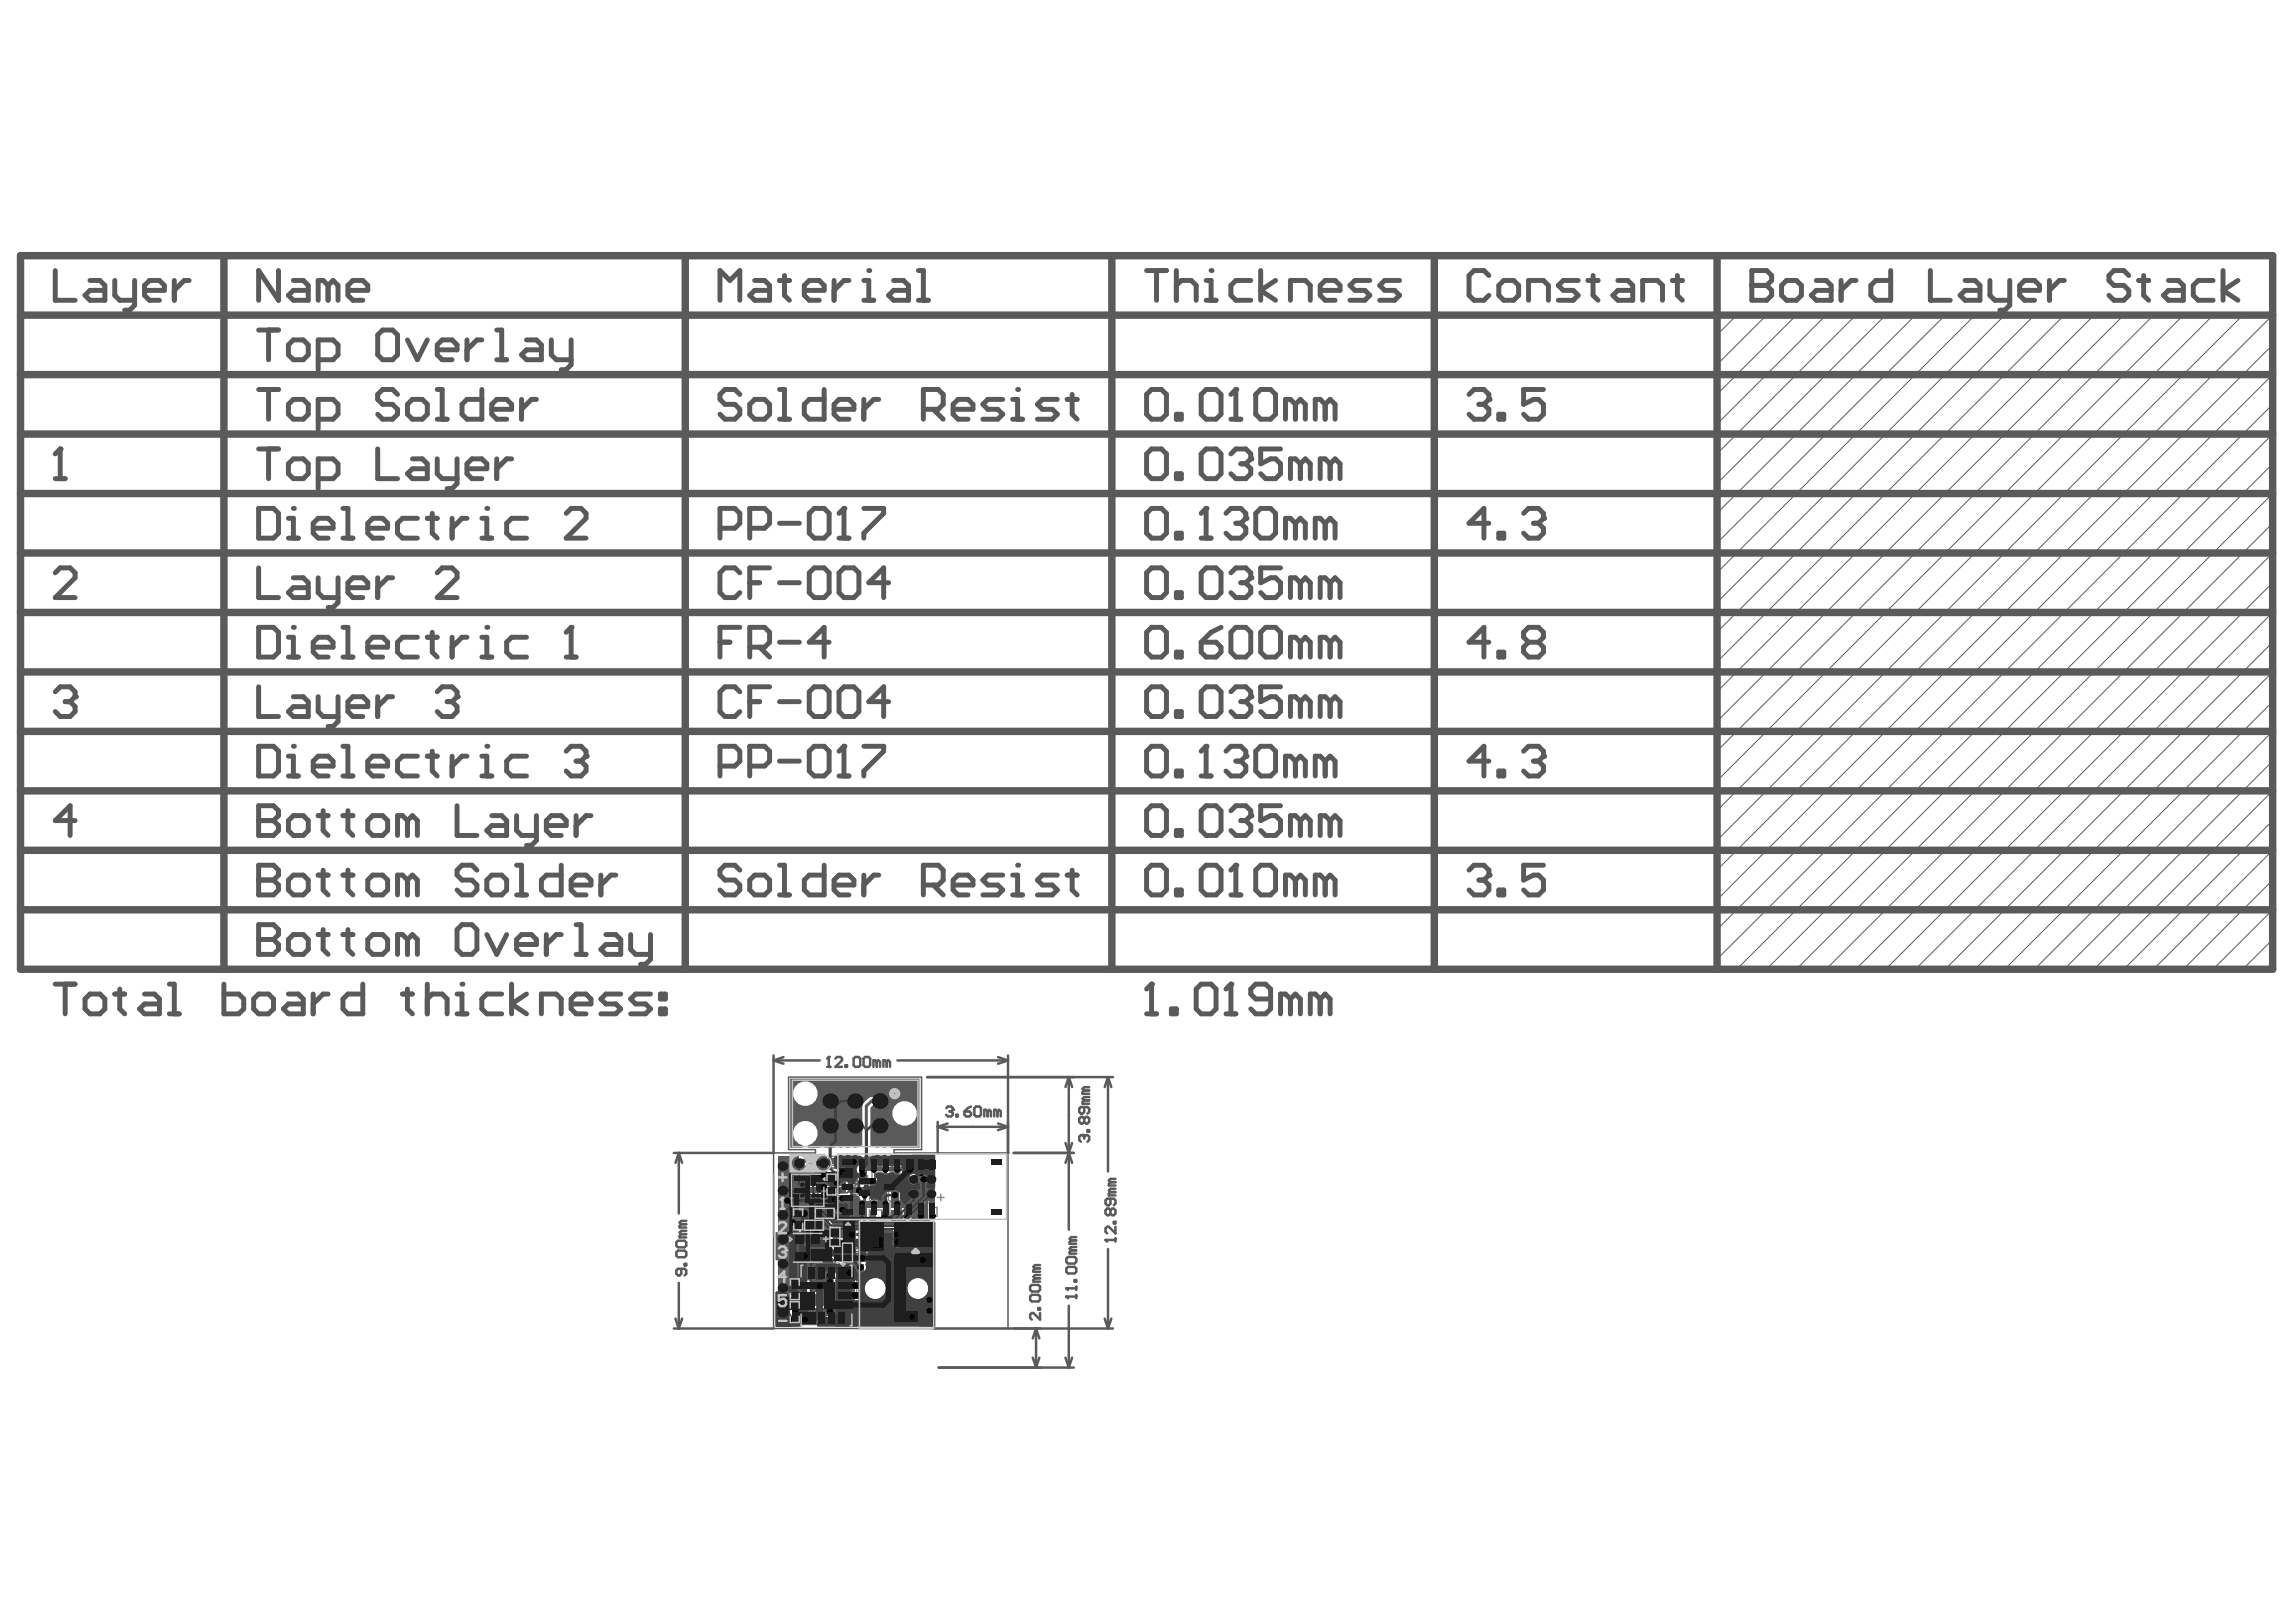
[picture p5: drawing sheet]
<svg xmlns="http://www.w3.org/2000/svg" width="297mm" height="210mm" viewBox="0 0 297 210" stroke-linecap="round" stroke-linejoin="round" font-family="sans-serif">
<path d="M100.1 149.2h.1M100.1 149.2h5.4v-.4h-3.5v-9.4h17.2v9.4h-3.5v.4h14.7M100.1 149.2v22.7h30.3M130.4 149.2h.1M130.4 149.2v22.7M130.4 171.9h.1" fill="none" stroke="#5a5a5a" stroke-width=".19"/>
<g fill="none" stroke="#5a5a5a" stroke-width=".13">
<path d="M224.7 40.8l-2.6 2.5M228.5 40.8l-6.4 6.4M232.4 40.8l-10.3 10.2M236.2 40.8l-14.1 14.1M240.1 40.8l-18 17.9M243.9 40.8l-21.8 21.8M247.8 40.8l-25.7 25.6M251.7 40.8l-29.6 29.5M255.5 40.8l-33.4 33.3M259.4 40.8l-37.3 37.2M263.2 40.8l-41.1 41M267.1 40.8l-45 44.9"/>
<path d="M270.9 40.8l-48.8 48.7M274.8 40.8l-52.7 52.5M278.6 40.8l-56.5 56.4M282.5 40.8l-60.4 60.2M286.3 40.8l-64.2 64.1M290.2 40.8l-68.1 67.9M294 48.5l-71.9 71.8M294 40.8l-71.9 71.8M294 56.2l-69.3 69.2M294 44.6l-71.9 71.8M294 52.3l-71.9 71.8M294 67.7l-57.8 57.7"/>
<path d="M294 79.3l-46.2 46.1M294 63.9l-61.6 61.5M294 60l-65.5 65.4M294 71.6l-53.9 53.8M294 75.4l-50.1 50M294 83.1l-42.3 42.3M294 90.8l-34.6 34.6M294 94.6l-30.8 30.8M294 87l-38.5 38.4M294 98.5l-26.9 26.9M294 106.2l-19.2 19.2M294 117.7l-7.7 7.7"/>
<path d="M294 110l-15.4 15.4M294 102.3l-23.1 23.1M294 113.9l-11.5 11.5M294 121.6l-3.8 3.8"/>
</g>
<g fill="none" stroke="#5a5a5a" stroke-width=".96">
<path d="M2.7 33.1h291.3v92.3h-291.3zM29 33.1v92.3M88.7 33.1v92.3M143.8 33.1v92.3M185.6 33.1v92.3M222.1 33.1v92.3M2.7 48.5h291.3M2.7 56.2h291.3M2.7 40.8h291.3M2.7 71.6h291.3M2.7 63.9h291.3M2.7 79.3h291.3"/>
<path d="M2.7 87h291.3M2.7 94.6h291.3M2.7 102.3h291.3M2.7 117.7h291.3M2.7 110h291.3"/>
</g>
<g fill="none" stroke="#5a5a5a" stroke-width=".32">
<path d="M100.1 136.6v12.6h-12.9M100.1 137.2l1.3 .5M100.1 137.2h5.9M101.4 136.8l-1.3 .4M116.1 137.2h14.3M120 139.4h24M129.1 136.8l1.3 .4M130.4 136.6v12.6M130.4 137.2l-1.3 .5M138.3 139.4l.4 1.3M138.3 139.4l-.5 1.3M138.3 139.4v19.7"/>
<path d="M143.3 139.4l.5 1.3M143.3 139.4l-.4 1.3M143.3 139.4v12.2M87.8 149.2l.4 1.3M87.8 149.2l-.4 1.3M87.8 149.2v7.8M121.3 145.8l1.3 .5M121.3 145.8h9.1M121.3 145.2v4M122.6 145.4l-1.3 .4M129.1 145.4l1.3 .4M130.4 145.8l-1.3 .5"/>
<path d="M131.1 149.2h7.8M137.8 147.9l.9 2.6M138.7 147.9l-.9 2.6M87.2 171.9h12.9M87.4 170.6l.4 1.3M87.8 166v5.9M88.2 170.6l-.4 1.3M120.8 171.9h23.2M121.4 177h17.5M133.6 175.7l.4 1.3M134 171.9l.5 1.3M134 171.9l-.4 1.3"/>
<path d="M134 171.9v5.1M134.5 175.7l-.5 1.3M137.8 175.7l.5 1.3M138.3 169v8M138.7 175.7l-.4 1.3M142.9 170.6l.4 1.3M143.3 161.6v10.3M143.8 170.6l-.5 1.3"/>
</g>
<path d="M148.3 131.2h1.3M149 127.4v3.8" fill="none" stroke="#5a5a5a" stroke-width=".64"/>
<circle cx="149" cy="127.4" r=".32" fill="#5a5a5a"/>
<path d="M149 127.4l-.7 .6M151.5 130.6h.7v.6h-.7zM154.8 128l.6-.6h1.3l.6 .6v2.6l-.6 .6h-1.3l-.6-.6zM158.6 131.2h1.3M159.2 127.4v3.8" fill="none" stroke="#5a5a5a" stroke-width=".64"/>
<circle cx="159.2" cy="127.4" r=".32" fill="#5a5a5a"/>
<path d="M33.5 104.3v3.8h1.9l.6-.6v-.7l-.6-.6h-1.9M159.2 127.4l-.6 .6M164.4 129.3h-1.9l-.7-.7v-.6l.7-.6h1.2l.7 .6v2.6l-.7 .6h-1.2l-.7-.6M166.9 129.3l-.6-.7h-.6v2.6M166.9 129.3v1.9M166.9 129.3l.7-.7 .6 .7v1.9M170.8 129.3l-.6-.7h-.7v2.6M170.8 129.3v1.9M170.8 129.3l.6-.7 .7 .7v1.9" fill="none" stroke="#5a5a5a" stroke-width=".64"/>
<circle cx="33.5" cy="106.2" r=".32" fill="#5a5a5a"/>
<g fill="none" stroke="#5a5a5a" stroke-width=".64">
<path d="M33.5 104.3h1.9l.6 .6v.7l-.6 .6h-1.9M37.3 106.2l.7-.6h1.2l.7 .6v1.3l-.7 .6h-1.2l-.7-.6zM41.2 105.6h1.2M41.8 104.9v2.6l.6 .6M44.4 105.6h1.3M45 104.9v2.6l.7 .6M47.6 106.2l.6-.6h1.3l.6 .6v1.3l-.6 .6h-1.3l-.6-.6zM52.7 106.2l-.6-.6h-.7v2.5M52.7 106.2v1.9M52.7 106.2l.7-.6 .6 .6v1.9M59.1 104.3v3.8h2.6M63.6 105.6h1.3l.6 .6v1.9h-1.9l-.6-.6 .6-.7h1.9"/>
<path d="M66.8 105.6v1.9l.7 .6h1.9M69.4 105.6v3.2l-.6 .6h-.7M70.7 106.8h2.5v-.6l-.6-.6h-1.3l-.6 .6v1.3l.6 .6h1.3M74.5 105.6v2.5M76.5 105.6h-.7l-1.3 1.2M7.1 127.4h2.6M8.4 127.4v3.8M11 129.3l.6-.7h1.3l.7 .7v1.3l-.7 .6h-1.3l-.6-.6zM14.8 128.6h1.3M15.5 128v2.6l.6 .6M18.7 128.6h1.3l.6 .7v1.9h-1.9l-.6-.6 .6-.7h1.9M21.9 127.4h.6v3.8"/>
<path d="M21.9 131.2h1.3M29 127.4v3.8h1.9l.6-.6v-1.3l-.6-.7h-1.9M32.8 129.3l.7-.7h1.2l.7 .7v1.3l-.7 .6h-1.2l-.7-.6zM37.3 128.6h1.3l.6 .7v1.9h-1.9l-.6-.6 .6-.7h1.9M40.5 128.6v2.6M42.4 128.6h-.6l-1.3 1.3M46.9 127.4v3.8h-1.9l-.6-.6v-1.3l.6-.7h1.9M52.1 128.6h1.3M52.7 128v2.6l.7 .6M55.3 129.3l.6-.7h1.3l.6 .7v1.9M55.3 127.4v3.8M59.1 131.2h1.3"/>
<path d="M59.1 128.6h.7v2.6"/>
</g>
<circle cx="59.8" cy="127.4" r=".32" fill="#5a5a5a"/>
<g fill="none" stroke="#5a5a5a" stroke-width=".64">
<path d="M95.7 51l-.6-.6h-1.3l-.7 .6v.7l.7 .6h1.3l.6 .7v.6l-.6 .6h-1.3l-.7-.6M97 52.3l.6-.6h1.3l.7 .6v1.3l-.7 .6h-1.3l-.6-.6zM100.8 50.4h.7v3.8M100.8 54.2h1.3M106.6 50.4v3.8h-1.9l-.6-.6v-1.3l.6-.6h1.9M107.9 53h2.6v-.7l-.7-.6h-1.3l-.6 .6v1.3l.6 .6h1.3M111.8 51.7v2.5M113.7 51.7h-.7l-1.2 1.3M119.5 53h1.9l.6-.7v-1.3l-.6-.6h-1.9v3.8M120.7 53l1.3 1.2M123.3 53h2.6v-.7l-.7-.6h-1.3l-.6 .6v1.3l.6 .6h1.3M129.7 51.7h-1.9l-.6 .6 .6 .7h1.3l.6 .6-.6 .6h-1.9"/>
<path d="M131 54.2h1.3M131 51.7h.6v2.5M64.9 128.6h-1.9l-.7 .7v1.3l.7 .6h1.9M66.2 127.4v3.8M68.1 128.6l-1.9 1.3 1.9 1.3M70 131.2v-2.6h2l.6 .7v1.9M73.9 129.9h2.6v-.6l-.7-.7h-1.3l-.6 .7v1.3l.6 .6h1.3M80.3 128.6h-1.9l-.7 .7 .7 .6h1.3l.6 .7-.6 .6h-2M84.2 128.6h-2l-.6 .7 .6 .6h1.3l.7 .7-.7 .6h-1.9M85.4 128.6h.7v.7h-.7zM85.4 130.6h.7v.6h-.7z"/>
</g>
<circle cx="131.6" cy="50.4" r=".32" fill="#5a5a5a"/>
<g fill="none" stroke="#5a5a5a" stroke-width=".64">
<path d="M136.8 51.7h-1.9l-.7 .6 .7 .7h1.2l.7 .6-.7 .6h-1.9M138.1 51.7h1.3M138.7 51v2.6l.7 .6M148.3 51l.7-.6h1.3l.6 .6v2.6l-.6 .6h-1.3l-.7-.6zM152.2 53.6h.6v.6h-.6zM155.4 51l.6-.6h1.3l.7 .6v2.6l-.7 .6h-1.3l-.6-.6zM159.2 54.2h1.3M159.9 50.4v3.8M192.6 83.1h-2.5l1.9-1.9v3.8M193.9 84.4h.6v.6h-.6zM197.8 83.1h1.2M197.8 83.1l-.7 .6v.7l.7 .6h1.2l.7-.6v-.7l-.7-.6"/>
<path d="M197.8 83.1l-.7-.6v-.7l.7-.6h1.2l.7 .6v.7l-.7 .6"/>
</g>
<circle cx="159.9" cy="50.4" r=".32" fill="#5a5a5a"/>
<g fill="none" stroke="#5a5a5a" stroke-width=".64">
<path d="M7.1 35v3.9h2.6M11.6 36.3h1.3l.7 .6v2h-2l-.6-.7 .6-.6h2M14.8 36.3v1.9l.7 .7h1.9M17.4 36.3v3.2l-.6 .6h-.7M18.7 37.6h2.6v-.7l-.7-.6h-1.3l-.6 .6v1.3l.6 .7h1.3M22.5 36.3v2.6M24.5 36.3h-.7l-1.3 1.3M159.9 50.4l-.7 .6M162.5 51l.6-.6h1.3l.6 .6v2.6l-.6 .6h-1.3l-.6-.6zM167.6 52.3l-.7-.6h-.6v2.5M167.6 52.3v1.9M167.6 52.3l.6-.6 .7 .6v1.9"/>
<path d="M171.4 52.3l-.6-.6h-.6v2.5M171.4 52.3v1.9M171.4 52.3l.7-.6 .6 .6v1.9M33.5 81.2h1.9l.6 .6v2.6l-.6 .6h-1.9zM37.3 85h1.3M37.3 82.5h.7v2.5M93.1 83.1h1.3M95.7 81.2h-2.6v3.8M97 83.7h1.9l.7-.6v-1.3l-.7-.6h-1.9v3.8M98.3 83.7l1.3 1.3M100.8 83.1h2.6M107.3 83.1h-2.6l1.9-1.9v3.8"/>
</g>
<circle cx="38" cy="81.2" r=".32" fill="#5a5a5a"/>
<path d="M40.5 83.7h2.6v-.6l-.7-.6h-1.2l-.7 .6v1.3l.7 .6h1.2M44.4 85h1.3M44.4 81.2h.6v3.8M47.6 83.7h2.5v-.6l-.6-.6h-1.3l-.6 .6v1.3l.6 .6h1.3M54 82.5h-1.9l-.7 .6v1.3l.7 .6h1.9M55.3 82.5h1.3M55.9 81.8v2.6l.7 .6M58.5 82.5v2.5M60.4 82.5h-.6l-1.3 1.2M62.3 85h1.3M62.3 82.5h.7v2.5" fill="none" stroke="#5a5a5a" stroke-width=".64"/>
<circle cx="63" cy="81.2" r=".32" fill="#5a5a5a"/>
<path d="M68.1 82.5h-1.9l-.7 .6v1.3l.7 .6h1.9M73.2 85h1.3M73.9 81.2v3.8" fill="none" stroke="#5a5a5a" stroke-width=".64"/>
<circle cx="73.9" cy="81.2" r=".32" fill="#5a5a5a"/>
<g fill="none" stroke="#5a5a5a" stroke-width=".64">
<path d="M93.1 68.4h2l.6-.7v-1.3l-.6-.6h-2v3.8M97 68.4h1.9l.7-.7v-1.3l-.7-.6h-1.9v3.8M100.8 67.7h2.6M104.7 66.4l.6-.6h1.3l.7 .6v2.6l-.7 .6h-1.3l-.6-.6zM108.5 69.6h1.3M109.2 65.8v3.8M73.9 81.2l-.7 .6M95.7 89.5l-.6-.6h-1.3l-.7 .6v2.6l.7 .6h1.3l.6-.6M97 90.8h1.3M99.6 88.9h-2.6v3.8M100.8 90.8h2.6M104.7 89.5l.6-.6h1.3l.7 .6v2.6l-.7 .6h-1.3l-.6-.6z"/>
<path d="M108.5 89.5l.7-.6h1.3l.6 .6v2.6l-.6 .6h-1.3l-.7-.6zM115 90.8h-2.6l1.9-1.9v3.8"/>
</g>
<circle cx="109.2" cy="65.8" r=".32" fill="#5a5a5a"/>
<path d="M109.2 65.8l-.7 .6M111.8 65.8h2.5v.6l-2.5 2.6v.6M190.1 112.6l.6-.6h1.3l.6 .6v.6" fill="none" stroke="#5a5a5a" stroke-width=".64"/>
<circle cx="192.6" cy="113.2" r=".32" fill="#5a5a5a"/>
<path d="M33.5 96.6h1.9l.6 .6v2.6l-.6 .6h-1.9zM37.3 97.9h.7v2.5M37.3 100.4h1.3M191.3 113.9h.7M192 113.9l.6 .6v.7l-.6 .6h-1.3l-.6-.6M192.6 113.2l-.6 .7M193.9 115.2h.6v.6h-.6zM199.7 112h-2.6v1.9l1.3-.7h.6l.7 .7v1.3l-.7 .6h-1.2l-.7-.6" fill="none" stroke="#5a5a5a" stroke-width=".64"/>
<circle cx="38" cy="96.6" r=".32" fill="#5a5a5a"/>
<path d="M40.5 99.1h2.6v-.6l-.7-.6h-1.2l-.7 .6v1.3l.7 .6h1.2M44.4 96.6h.6v3.8M47.6 99.1h2.5v-.6l-.6-.6h-1.3l-.6 .6v1.3l.6 .6h1.3M54 97.9h-1.9l-.7 .6v1.3l.7 .6h1.9M55.3 97.9h1.3M55.9 97.2v2.6l.7 .6M58.5 97.9v2.5M60.4 97.9h-.6l-1.3 1.2M62.3 97.9h.7v2.5M44.4 100.4h1.3M62.3 100.4h1.3" fill="none" stroke="#5a5a5a" stroke-width=".64"/>
<circle cx="63" cy="96.6" r=".32" fill="#5a5a5a"/>
<path d="M68.1 97.9h-1.9l-.7 .6v1.3l.7 .6h1.9M73.2 97.2l.7-.6h1.3l.6 .6v.7" fill="none" stroke="#5a5a5a" stroke-width=".64"/>
<circle cx="75.8" cy="97.9" r=".32" fill="#5a5a5a"/>
<path d="M74.5 98.5h.7M75.2 98.5l.6 .6v.7l-.6 .6h-1.3l-.7-.6M75.8 97.9l-.6 .6M148.3 97.2l.7-.6h1.3l.6 .6v2.6l-.6 .6h-1.3l-.7-.6zM152.2 99.8h.6v.6h-.6zM156 96.6v3.8M155.4 100.4h1.3" fill="none" stroke="#5a5a5a" stroke-width=".64"/>
<circle cx="156" cy="96.6" r=".32" fill="#5a5a5a"/>
<path d="M156 96.6l-.6 .6M158.6 97.2l.6-.6h1.3l.7 .6v.7" fill="none" stroke="#5a5a5a" stroke-width=".64"/>
<circle cx="161.2" cy="97.9" r=".32" fill="#5a5a5a"/>
<path d="M7.1 89.5l.7-.6h1.3l.6 .6v.7M159.9 98.5h.6M160.5 98.5l.7 .6v.7l-.7 .6h-1.3l-.6-.6M161.2 97.9l-.7 .6M163.1 96.6h1.3l.6 .6v2.6l-.6 .6h-1.3l-.6-.6v-2.6zM167.6 98.5l-.7-.6h-.6v2.5M167.6 98.5v1.9M167.6 98.5l.6-.6 .7 .6v1.9M171.4 98.5l-.6-.6h-.6v2.5M171.4 98.5v1.9M171.4 98.5l.7-.6 .6 .6v1.9" fill="none" stroke="#5a5a5a" stroke-width=".64"/>
<circle cx="9.7" cy="90.2" r=".32" fill="#5a5a5a"/>
<g fill="none" stroke="#5a5a5a" stroke-width=".64">
<path d="M33.5 50.4h2.5M34.7 50.4v3.8M37.3 52.3l.7-.6h1.2l.7 .6v1.3l-.7 .6h-1.2l-.7-.6zM41.2 54.2h1.9l.6-.6v-1.3l-.6-.6h-1.9v3.8M51.4 51l-.6-.6h-1.3l-.6 .6v.7l.6 .6h1.3l.6 .7v.6l-.6 .6h-1.3l-.6-.6M52.7 52.3l.7-.6h1.2l.7 .6v1.3l-.7 .6h-1.2l-.7-.6zM56.6 50.4h.6v3.8M56.6 54.2h1.2M62.3 50.4v3.8h-1.9l-.6-.6v-1.3l.6-.6h1.9M63.6 53h2.6v-.7l-.7-.6h-1.2l-.7 .6v1.3l.7 .6h1.2M67.5 51.7v2.5M69.4 51.7h-.6l-1.3 1.3"/>
<path d="M8.4 90.8h.7M9.1 90.8l.6 .6v.7l-.6 .6h-1.3l-.7-.6M9.7 90.2l-.6 .6M33.5 112v3.8h1.9l.6-.6v-.7l-.6-.6h-1.9"/>
</g>
<circle cx="33.5" cy="113.9" r=".32" fill="#5a5a5a"/>
<g fill="none" stroke="#5a5a5a" stroke-width=".64">
<path d="M33.5 65.8h1.9l.6 .6v2.6l-.6 .6h-1.9zM37.3 69.6h1.3M37.3 67.1h.7v2.5M33.5 112h1.9l.6 .6v.6l-.6 .7h-1.9M37.3 113.9l.7-.7h1.2l.7 .7v1.3l-.7 .6h-1.2l-.7-.6zM41.2 113.2h1.2M41.8 112.6v2.6l.6 .6M44.4 113.2h1.3M45 112.6v2.6l.7 .6M47.6 113.9l.6-.7h1.3l.6 .7v1.3l-.6 .6h-1.3l-.6-.6zM52.7 113.9l-.6-.7h-.7v2.6M52.7 113.9v1.9"/>
<path d="M52.7 113.9l.7-.7 .6 .7v1.9M61.7 112.6l-.6-.6h-1.3l-.7 .6v.6l.7 .7h1.3l.6 .6v.7l-.6 .6h-1.3l-.7-.6M63.6 113.2h1.3l.6 .7v1.3l-.6 .6h-1.3l-.6-.6v-1.3zM66.8 112h.7v3.8M66.8 115.8h1.3M72.6 112v3.8h-1.9l-.7-.6v-1.3l.7-.7h1.9M73.9 114.5h2.6v-.6l-.7-.7h-1.3l-.6 .7v1.3l.6 .6h1.3M77.7 113.2v2.6M79.7 113.2h-.7l-1.3 1.3"/>
</g>
<circle cx="38" cy="65.8" r=".32" fill="#5a5a5a"/>
<path d="M40.5 68.4h2.6v-.7l-.7-.6h-1.2l-.7 .6v1.3l.7 .6h1.2M44.4 69.6h1.3M44.4 65.8h.6v3.8M47.6 68.4h2.5v-.7l-.6-.6h-1.3l-.6 .6v1.3l.6 .6h1.3M54 67.1h-1.9l-.7 .6v1.3l.7 .6h1.9M55.3 67.1h1.3M55.9 66.4v2.6l.7 .6M58.5 67.1v2.5M60.4 67.1h-.6l-1.3 1.3M62.3 69.6h1.3M62.3 67.1h.7v2.5" fill="none" stroke="#5a5a5a" stroke-width=".64"/>
<circle cx="63" cy="65.8" r=".32" fill="#5a5a5a"/>
<path d="M68.1 67.1h-1.9l-.7 .6v1.3l.7 .6h1.9M73.2 66.4l.7-.6h1.3l.6 .6v.7l-2.6 2.5h2.6M148.3 112.6l.7-.6h1.3l.6 .6v2.6l-.6 .6h-1.3l-.7-.6zM152.2 115.2h.6v.6h-.6zM155.4 112.6l.6-.6h1.3l.7 .6v2.6l-.7 .6h-1.3l-.6-.6zM159.2 115.8h1.3M159.9 112v3.8" fill="none" stroke="#5a5a5a" stroke-width=".64"/>
<circle cx="159.9" cy="112" r=".32" fill="#5a5a5a"/>
<g fill="none" stroke="#5a5a5a" stroke-width=".64">
<path d="M148.3 58.7l.7-.6h1.3l.6 .6v2.6l-.6 .6h-1.3l-.7-.6zM155.4 58.7l.6-.6h1.3l.7 .6v2.6l-.7 .6h-1.3l-.6-.6zM159.2 58.7l.7-.6h1.3l.6 .6v.7M152.2 61.3h.6v.6h-.6zM148.3 81.8l.7-.6h1.3l.6 .6v2.6l-.6 .6h-1.3l-.7-.6zM152.2 84.4h.6v.6h-.6zM155.4 83.1h1.9l.7 .6v.7l-.7 .6h-1.3l-.6-.6zM158 81.2l-1.3 .6-1.3 1.3M159.2 81.8l.7-.6h1.3l.6 .6v2.6l-.6 .6h-1.3l-.7-.6zM163.1 81.8l.6-.6h1.3l.7 .6v2.6l-.7 .6h-1.3l-.6-.6zM168.2 83.1l-.6-.6h-.7v2.5M168.2 83.1v1.9"/>
<path d="M168.2 83.1l.7-.6 .6 .6v1.9M172.1 83.1l-.7-.6h-.6v2.5M172.1 83.1v1.9M172.1 83.1l.6-.6 .7 .6v1.9M159.9 112l-.7 .6M163.1 112h1.3l.6 .6v2.6l-.6 .6h-1.3l-.6-.6v-2.6zM167.6 113.9l-.7-.7h-.6v2.6M167.6 113.9v1.9M167.6 113.9l.6-.7 .7 .7v1.9M171.4 113.9l-.6-.7h-.6v2.6M171.4 113.9v1.9M171.4 113.9l.7-.7 .6 .7v1.9"/>
</g>
<circle cx="161.8" cy="59.4" r=".32" fill="#5a5a5a"/>
<g fill="none" stroke="#5a5a5a" stroke-width=".64">
<path d="M161.8 59.4l-.6 .6M165.7 58.1h-2.6v1.9l1.3-.6h.6l.7 .6v1.3l-.7 .6h-1.3l-.6-.6M160.5 60h.7M161.2 60l.6 .7v.6l-.6 .6h-1.3l-.7-.6M168.2 60l-.6-.6h-.7v2.5M168.2 60v1.9M168.2 60l.7-.6 .6 .6v1.9M172.1 60l-.7-.6h-.6v2.5M172.1 60v1.9M172.1 60l.6-.6 .7 .6v1.9M148.3 89.5l.7-.6h1.3l.6 .6v2.6l-.6 .6h-1.3l-.7-.6zM152.2 92.1h.6v.6h-.6z"/>
<path d="M155.4 89.5l.6-.6h1.3l.7 .6v2.6l-.7 .6h-1.3l-.6-.6zM159.2 89.5l.7-.6h1.3l.6 .6v.7"/>
</g>
<circle cx="161.8" cy="90.2" r=".32" fill="#5a5a5a"/>
<g fill="none" stroke="#5a5a5a" stroke-width=".64">
<path d="M33.5 88.9v3.8h2.5M38 90.2h1.2l.7 .6v1.9h-1.9l-.7-.6 .7-.7h1.9M41.2 90.2v1.9l.6 .6h1.9M43.7 90.2v3.2l-.6 .6h-.7M45 91.4h2.6v-.6l-.7-.6h-1.2l-.7 .6v1.3l.7 .6h1.2M48.9 90.2v2.5M50.8 90.2h-.7l-1.2 1.2M56.6 89.5l.6-.6h1.3l.6 .6v.7M160.5 90.8h.7M161.2 90.8l.6 .6v.7l-.6 .6h-1.3l-.7-.6M161.8 90.2l-.6 .6M165.7 88.9h-2.6v1.9l1.3-.6h.6l.7 .6v1.3l-.7 .6h-1.3l-.6-.6"/>
<path d="M168.2 90.8l-.6-.6h-.7v2.5M168.2 90.8v1.9M168.2 90.8l.7-.6 .6 .6v1.9M172.1 90.8l-.7-.6h-.6v2.5M172.1 90.8v1.9M172.1 90.8l.6-.6 .7 .6v1.9"/>
</g>
<circle cx="59.1" cy="90.2" r=".32" fill="#5a5a5a"/>
<path d="M226.6 35v3.9h2l.6-.7v-.6l-.6-.7h-2M95.7 74.1l-.6-.6h-1.3l-.7 .6v2.6l.7 .6h1.3l.6-.6M97 75.4h1.3M99.6 73.5h-2.6v3.8M100.8 75.4h2.6M104.7 74.1l.6-.6h1.3l.7 .6v2.6l-.7 .6h-1.3l-.6-.6zM108.5 74.1l.7-.6h1.3l.6 .6v2.6l-.6 .6h-1.3l-.7-.6zM115 75.4h-2.6l1.9-1.9v3.8M57.8 90.8h.7M58.5 90.8l.6 .6v.7l-.6 .6h-1.3l-.6-.6M59.1 90.2l-.6 .6" fill="none" stroke="#5a5a5a" stroke-width=".64"/>
<circle cx="226.6" cy="36.9" r=".32" fill="#5a5a5a"/>
<g fill="none" stroke="#5a5a5a" stroke-width=".64">
<path d="M36 35v3.9l-2.5-3.9v3.9M38 36.3h1.2l.7 .6v2h-1.9l-.7-.7 .7-.6h1.9M42.4 36.9l-.6-.6h-.6v2.6M42.4 36.9v2M42.4 36.9l.7-.6 .6 .6v2M45 37.6h2.6v-.7l-.7-.6h-1.2l-.7 .6v1.3l.7 .7h1.2M192.6 35.7l-.6-.7h-1.3l-.6 .7v2.5l.6 .7h1.3l.6-.7M193.9 36.9l.6-.6h1.3l.7 .6v1.3l-.7 .7h-1.3l-.6-.7zM197.8 38.9v-2.6h1.9l.6 .6v2M204.2 36.3h-2l-.6 .6 .6 .7h1.3l.7 .6-.7 .7h-1.9M205.5 36.3h1.2M206.1 35.7v2.5l.6 .7"/>
<path d="M209.3 36.3h1.3l.6 .6v2h-1.9l-.6-.7 .6-.6h1.9M212.5 38.9v-2.6h1.9l.7 .6v2M216.4 36.3h1.2M217 35.7v2.5l.6 .7M226.6 35h2l.6 .7v.6l-.6 .6h-2M230.5 36.9l.6-.6h1.3l.7 .6v1.3l-.7 .7h-1.3l-.6-.7zM235 36.3h1.3l.6 .6v2h-1.9l-.7-.7 .7-.6h1.9M238.2 36.3v2.6M240.1 36.3h-.6l-1.3 1.3M244.6 35v3.9h-1.9l-.7-.7v-1.3l.7-.6h1.9M249.7 35v3.9h2.6M254.2 36.3h1.3l.7 .6v2h-2l-.6-.7 .6-.6h2"/>
<path d="M257.4 36.3v1.9l.7 .7h1.9M260 36.3v3.2l-.6 .6h-.7M261.3 37.6h2.6v-.7l-.7-.6h-1.3l-.6 .6v1.3l.6 .7h1.3M265.1 36.3v2.6M267.1 36.3h-.7l-1.3 1.3M275.4 35.7l-.6-.7h-1.3l-.7 .7v.6l.7 .6h1.3l.6 .7v.6l-.6 .7h-1.3l-.7-.7M276.7 36.3h1.3M277.3 35.7v2.5l.7 .7M280.5 36.3h1.3l.7 .6v2h-2l-.6-.7 .6-.6h2M286.3 36.3h-1.9l-.7 .6v1.3l.7 .7h1.9M287.6 35v3.9M289.5 36.3l-1.9 1.3 1.9 1.3"/>
<path d="M33.5 58.1h2.5M34.7 58.1v3.8M48.9 58.1v3.8h2.5M53.4 59.4h1.2l.7 .6v1.9h-1.9l-.7-.6 .7-.6h1.9M56.6 59.4v1.9l.6 .6h1.9M59.1 59.4v3.2l-.6 .6h-.7M64.3 59.4v2.5M66.2 59.4h-.7l-1.2 1.3M37.3 60l.7-.6h1.2l.7 .6v1.3l-.7 .6h-1.2l-.7-.6zM41.2 61.9h1.9l.6-.6v-1.3l-.6-.6h-1.9v3.8M60.4 60.7h2.6v-.7l-.7-.6h-1.2l-.7 .6v1.3l.7 .6h1.2M192.6 98.5h-2.5l1.9-1.9v3.8"/>
<path d="M193.9 99.8h.6v.6h-.6zM197.1 97.2l.7-.6h1.2l.7 .6v.7"/>
</g>
<circle cx="199.7" cy="97.9" r=".32" fill="#5a5a5a"/>
<path d="M198.4 98.5h.6M199 98.5l.7 .6v.7l-.7 .6h-1.2l-.7-.6M199.7 97.9l-.7 .6M33.5 119.7v3.8h1.9l.6-.6v-.7l-.6-.6h-1.9" fill="none" stroke="#5a5a5a" stroke-width=".64"/>
<circle cx="33.5" cy="121.6" r=".32" fill="#5a5a5a"/>
<g fill="none" stroke="#5a5a5a" stroke-width=".64">
<path d="M33.5 119.7h1.9l.6 .6v.6l-.6 .7h-1.9M74.5 119.7h.7v3.8M95.7 112.6l-.6-.6h-1.3l-.7 .6v.6l.7 .7h1.3l.6 .6v.7l-.6 .6h-1.3l-.7-.6M97 113.9l.6-.7h1.3l.7 .7v1.3l-.7 .6h-1.3l-.6-.6zM100.8 112h.7v3.8M100.8 115.8h1.3M106.6 112v3.8h-1.9l-.6-.6v-1.3l.6-.7h1.9M107.9 114.5h2.6v-.6l-.7-.7h-1.3l-.6 .7v1.3l.6 .6h1.3M111.8 113.2v2.6M113.7 113.2h-.7l-1.2 1.3M119.5 114.5h1.9l.6-.6v-1.3l-.6-.6h-1.9v3.8M120.7 114.5l1.3 1.3"/>
<path d="M123.3 114.5h2.6v-.6l-.7-.7h-1.3l-.6 .7v1.3l.6 .6h1.3M129.7 113.2h-1.9l-.6 .7 .6 .6h1.3l.6 .7-.6 .6h-1.9M131 115.8h1.3M131 113.2h.6v2.6M37.3 121.6l.7-.7h1.2l.7 .7v1.3l-.7 .6h-1.2l-.7-.6zM41.2 120.9h1.2M41.8 120.3v2.6l.6 .6M44.4 120.9h1.3M45 120.3v2.6l.7 .6M47.6 121.6l.6-.7h1.3l.6 .7v1.3l-.6 .6h-1.3l-.6-.6zM52.7 121.6l-.6-.7h-.7v2.6M52.7 121.6v1.9"/>
<path d="M52.7 121.6l.7-.7 .6 .7v1.9M59.1 120.3l.7-.6h1.3l.6 .6v2.6l-.6 .6h-1.3l-.7-.6zM63 120.9l1.3 2.6 1.2-2.6M66.8 122.2h2.6v-.6l-.6-.7h-1.3l-.7 .7v1.3l.7 .6h1.3M70.7 120.9v2.6M72.6 120.9h-.6l-1.3 1.3M74.5 123.5h1.3M78.4 120.9h1.3l.6 .7v1.9h-1.9l-.7-.6 .7-.7h1.9M81.6 120.9v2l.6 .6h2M84.2 120.9v3.2l-.7 .7h-.6"/>
</g>
<circle cx="131.6" cy="112" r=".32" fill="#5a5a5a"/>
<path d="M190.1 51l.6-.6h1.3l.6 .6v.7M136.8 113.2h-1.9l-.7 .7 .7 .6h1.2l.7 .7-.7 .6h-1.9M138.1 113.2h1.3M138.7 112.6v2.6l.7 .6" fill="none" stroke="#5a5a5a" stroke-width=".64"/>
<circle cx="192.6" cy="51.7" r=".32" fill="#5a5a5a"/>
<path d="M191.3 52.3h.7M192 52.3l.6 .7v.6l-.6 .6h-1.3l-.6-.6M192.6 51.7l-.6 .6M193.9 53.6h.6v.6h-.6zM199.7 50.4h-2.6v1.9l1.3-.6h.6l.7 .6v1.3l-.7 .6h-1.2l-.7-.6M192.6 67.7h-2.5l1.9-1.9v3.8M193.9 69h.6v.6h-.6zM197.1 66.4l.7-.6h1.2l.7 .6v.7" fill="none" stroke="#5a5a5a" stroke-width=".64"/>
<circle cx="199.7" cy="67.1" r=".32" fill="#5a5a5a"/>
<g fill="none" stroke="#5a5a5a" stroke-width=".64">
<path d="M33.5 42.7h2.5M34.7 42.7v3.9M37.3 44.6l.7-.6h1.2l.7 .6v1.3l-.7 .7h-1.2l-.7-.7zM41.2 46.6h1.9l.6-.7v-1.3l-.6-.6h-1.9v3.8M49.5 42.7h1.3l.6 .6v2.6l-.6 .7h-1.3l-.6-.7v-2.6zM52.7 44l1.3 2.6 1.3-2.6M56.6 45.3h2.5v-.7l-.6-.6h-1.3l-.6 .6v1.3l.6 .7h1.3M60.4 44v2.6M62.3 44h-.6l-1.3 1.3M64.3 42.7h.6v3.9M64.3 46.6h1.2M68.1 44h1.3l.6 .6v2h-1.9l-.6-.7 .6-.6h1.9"/>
<path d="M71.3 44v1.9l.7 .7h1.9M73.9 44v3.2l-.7 .6h-.6M7.1 74.1l.7-.6h1.3l.6 .6v.7l-2.6 2.5h2.6M148.3 66.4l.7-.6h1.3l.6 .6v2.6l-.6 .6h-1.3l-.7-.6zM152.2 69h.6v.6h-.6zM155.4 69.6h1.3M156 65.8v3.8M198.4 67.7h.6M199 67.7l.7 .7v.6l-.7 .6h-1.2l-.7-.6M199.7 67.1l-.7 .6"/>
</g>
<circle cx="156" cy="65.8" r=".32" fill="#5a5a5a"/>
<path d="M156 65.8l-.6 .6M158.6 66.4l.6-.6h1.3l.7 .6v.7" fill="none" stroke="#5a5a5a" stroke-width=".64"/>
<circle cx="161.2" cy="67.1" r=".32" fill="#5a5a5a"/>
<g fill="none" stroke="#5a5a5a" stroke-width=".64">
<path d="M148.3 35h2.6M149.6 35v3.9M152.2 35v3.9M152.2 36.9l.6-.6h1.3l.7 .6v2M156 36.3h.7v2.6M156 38.9h1.3M159.9 67.7h.6M160.5 67.7l.7 .7v.6l-.7 .6h-1.3l-.6-.6M161.2 67.1l-.7 .6M162.5 66.4l.6-.6h1.3l.6 .6v2.6l-.6 .6h-1.3l-.6-.6zM167.6 67.7l-.7-.6h-.6v2.5M167.6 67.7v1.9"/>
<path d="M167.6 67.7l.6-.6 .7 .6v1.9M171.4 67.7l-.6-.6h-.6v2.5M171.4 67.7v1.9M171.4 67.7l.7-.6 .6 .6v1.9"/>
</g>
<circle cx="156.7" cy="35" r=".32" fill="#5a5a5a"/>
<g fill="none" stroke="#5a5a5a" stroke-width=".64">
<path d="M93.1 38.9v-3.9l1.3 1.3 1.3-1.3v3.9M97.6 36.3h1.3l.7 .6v2h-2l-.6-.7 .6-.6h2M100.8 36.3h1.3M101.5 35.7v2.5l.6 .7M104.1 37.6h2.5v-.7l-.6-.6h-1.3l-.6 .6v1.3l.6 .7h1.3M107.9 36.3v2.6M109.8 36.3h-.6l-1.3 1.3M111.8 36.3h.6v2.6M111.8 38.9h1.2M161.8 36.3h-1.9l-.7 .6v1.3l.7 .7h1.9M163.1 35v3.9M165 36.3l-1.9 1.3 1.9 1.3"/>
<path d="M166.9 38.9v-2.6h2l.6 .6v2M170.8 37.6h2.6v-.7l-.7-.6h-1.3l-.6 .6v1.3l.6 .7h1.3M177.2 36.3h-1.9l-.7 .6 .7 .7h1.3l.6 .6-.6 .7h-2M181.1 36.3h-2l-.6 .6 .6 .7h1.3l.7 .6-.7 .7h-1.9"/>
</g>
<circle cx="112.4" cy="35" r=".32" fill="#5a5a5a"/>
<path d="M115.6 36.3h1.3l.6 .6v2h-1.9l-.6-.7 .6-.6h1.9M118.8 38.9h1.3M118.8 35h.7v3.9M7.8 58.1v3.8M7.1 61.9h1.3" fill="none" stroke="#5a5a5a" stroke-width=".64"/>
<circle cx="7.8" cy="58.1" r=".32" fill="#5a5a5a"/>
<path d="M7.8 58.1l-.7 .6M93.1 99.1h2l.6-.6v-1.3l-.6-.6h-2v3.8M97 99.1h1.9l.7-.6v-1.3l-.7-.6h-1.9v3.8M100.8 98.5h2.6M104.7 97.2l.6-.6h1.3l.7 .6v2.6l-.7 .6h-1.3l-.6-.6zM109.2 96.6v3.8M108.5 100.4h1.3" fill="none" stroke="#5a5a5a" stroke-width=".64"/>
<circle cx="109.2" cy="96.6" r=".32" fill="#5a5a5a"/>
<path d="M109.2 96.6l-.7 .6M111.8 96.6h2.5v.6l-2.5 2.6v.6M148.3 104.9l.7-.6h1.3l.6 .6v2.6l-.6 .6h-1.3l-.7-.6zM152.2 107.5h.6v.6h-.6zM155.4 104.9l.6-.6h1.3l.7 .6v2.6l-.7 .6h-1.3l-.6-.6zM159.2 104.9l.7-.6h1.3l.6 .6v.7" fill="none" stroke="#5a5a5a" stroke-width=".64"/>
<circle cx="161.8" cy="105.6" r=".32" fill="#5a5a5a"/>
<g fill="none" stroke="#5a5a5a" stroke-width=".64">
<path d="M33.5 73.5v3.8h2.5M38 74.8h1.2l.7 .6v1.9h-1.9l-.7-.6 .7-.6h1.9M41.2 74.8v1.9l.6 .6h1.9M43.7 74.8v3.2l-.6 .6h-.7M45 76.1h2.6v-.7l-.7-.6h-1.2l-.7 .6v1.3l.7 .6h1.2M48.9 74.8v2.5M50.8 74.8h-.7l-1.2 1.3M56.6 74.1l.6-.6h1.3l.6 .6v.7l-2.5 2.5h2.5M148.3 74.1l.7-.6h1.3l.6 .6v2.6l-.6 .6h-1.3l-.7-.6zM152.2 76.7h.6v.6h-.6zM155.4 74.1l.6-.6h1.3l.7 .6v2.6l-.7 .6h-1.3l-.6-.6zM159.2 74.1l.7-.6h1.3l.6 .6v.7"/>
<path d="M160.5 106.2h.7M161.2 106.2l.6 .6v.7l-.6 .6h-1.3l-.7-.6M161.8 105.6l-.6 .6M165.7 104.3h-2.6v1.9l1.3-.6h.6l.7 .6v1.3l-.7 .6h-1.3l-.6-.6M168.2 106.2l-.6-.6h-.7v2.5M168.2 106.2v1.9M168.2 106.2l.7-.6 .6 .6v1.9M172.1 106.2l-.7-.6h-.6v2.5M172.1 106.2v1.9M172.1 106.2l.6-.6 .7 .6v1.9"/>
</g>
<circle cx="161.8" cy="74.8" r=".32" fill="#5a5a5a"/>
<path d="M160.5 75.4h.7M161.2 75.4l.6 .7v.6l-.6 .6h-1.3l-.7-.6M161.8 74.8l-.6 .6M165.7 73.5h-2.6v1.9l1.3-.6h.6l.7 .6v1.3l-.7 .6h-1.3l-.6-.6M168.2 75.4l-.6-.6h-.7v2.5M168.2 75.4v1.9M168.2 75.4l.7-.6 .6 .6v1.9M172.1 75.4l-.7-.6h-.6v2.5M172.1 75.4v1.9M172.1 75.4l.6-.6 .7 .6v1.9M9.7 106.2h-2.6l2-1.9v3.8" fill="none" stroke="#5a5a5a" stroke-width=".64"/>
<path d="M140.1 146.9h-.3l-.2 .2v.4l.2 .2" fill="none" stroke="#5a5a5a" stroke-width=".32"/>
<circle cx="140.1" cy="146.9" r=".16" fill="#5a5a5a"/>
<g fill="none" stroke="#5a5a5a" stroke-width=".32">
<path d="M140.1 146.9l.2 .2M140.3 143.3v.6l-.2 .2h-.3l-.2-.2v-.4l.2-.2h.9l.2 .2v.4l-.2 .2M140.3 144.8v.4M140.3 147.1v.2M140.3 147.1l.2-.2h.2l.2 .2v.4l-.2 .2M140.3 144.8l.2-.3h.2l.2 .3v.4l-.2 .2h-.2l-.2-.2M140.3 144.8l-.2-.3h-.3l-.2 .3v.4l.2 .2h.3l.2-.2M140.3 142.4l-.2 .2v.2h.8M140.3 141.1l-.2 .2v.2h.8M140.3 142.4h.6M140.3 141.1h.6M140.7 146.3h.2v.2h-.2z"/>
<path d="M140.9 142h-.6l-.2 .2 .2 .2M140.9 140.7h-.6l-.2 .2 .2 .2M133.3 167.8l.2-.2h.8l.3 .2v.4l-.3 .2h-.8l-.2-.2zM133.5 166.3h.8l.3 .2v.4l-.3 .2h-.8l-.2-.2v-.4zM133.9 165.4l-.2 .2v.3h.9M133.9 164.1l-.2 .3v.2h.9M133.9 165.4h.7M133.9 164.1h.7M134.3 169.3h.3v.2h-.3zM134.6 169.9v.9l-.9-.9h-.2l-.2 .2v.5l.2 .2M134.6 165h-.7l-.2 .2 .2 .2M134.6 163.7h-.7l-.2 .2 .2 .2"/>
<path d="M143 160.5h1.3M144.3 160.3v.4"/>
</g>
<circle cx="143" cy="160.5" r=".16" fill="#5a5a5a"/>
<g fill="none" stroke="#5a5a5a" stroke-width=".32">
<path d="M143.7 155.1v.7l-.2 .2h-.3l-.2-.2v-.5l.2-.2h.9l.2 .2v.5l-.2 .2M143.7 156.6l.2-.2h.2l.2 .2v.4l-.2 .3h-.2l-.2-.3M143.7 156.6l-.2-.2h-.3l-.2 .2v.4l.2 .3h.3l.2-.3M143.7 156.6v.4M143.7 154.3l-.2 .2v.2h.8M143.7 153l-.2 .2v.2h.8M143.7 154.3h.6M143.7 153h.6M144.1 158.1h.2v.2h-.2zM144.3 158.8v.8l-.8-.8h-.3l-.2 .2v.4l.2 .2M144.3 153.8h-.6l-.2 .3 .2 .2M144.3 152.6h-.6l-.2 .2 .2 .2"/>
<path d="M138 167.8h1.2M139.2 167.6v.4M143 160.5l.2 .2"/>
</g>
<circle cx="138" cy="167.8" r=".16" fill="#5a5a5a"/>
<path d="M138 167.8l.2 .2M138 166.7h1.2M139.2 166.5v.4" fill="none" stroke="#5a5a5a" stroke-width=".32"/>
<circle cx="138" cy="166.7" r=".16" fill="#5a5a5a"/>
<path d="M122.4 143.4l.2-.2h.5l.2 .2v.2M138 166.7l.2 .2M138 162.9l.2-.2h.8l.2 .2v.4l-.2 .2h-.8l-.2-.2zM138 164.2l.2-.3h.8l.2 .3v.4l-.2 .2h-.8l-.2-.2zM138.6 161.8l-.2 .2v.2h.8M138.6 160.5l-.2 .2v.3h.8M138.6 161.8h.6M138.6 160.5h.6M139 165.7h.2v.2h-.2zM139.2 161.4h-.6l-.2 .2 .2 .2M139.2 160.1h-.6l-.2 .2 .2 .2" fill="none" stroke="#5a5a5a" stroke-width=".32"/>
<circle cx="123.3" cy="143.6" r=".16" fill="#5a5a5a"/>
<g fill="none" stroke="#5a5a5a" stroke-width=".32">
<path d="M107 138.1h.4M107.2 136.8v1.3M88.1 159.7l-.2 .2v.2h.9M88.1 158.4l-.2 .2v.3h.9M88.1 159.7h.7M88.1 158.4h.7M88.8 159.3h-.7l-.2 .2 .2 .2M88.8 158h-.7l-.2 .2 .2 .2M122.8 143.8h.3M123.1 143.8l.2 .2v.3l-.2 .2h-.5l-.2-.2M123.3 143.6l-.2 .2M123.7 144.3h.2v.2h-.2z"/>
<path d="M124.8 143.8h.6l.2 .2v.3l-.2 .2h-.4l-.2-.2zM125.6 143.2l-.4 .2-.4 .4M126.1 143.4l.2-.2h.4l.2 .2v.9l-.2 .2h-.4l-.2-.2zM127.8 143.8l-.2-.2h-.3v.9M127.8 143.8v.7M127.8 143.8l.2-.2 .2 .2v.7M129 143.8l-.2-.2h-.2v.9M129 143.8v.7M129 143.8l.3-.2 .2 .2v.7M87.5 160.8l.2-.2h.9l.2 .2v.4l-.2 .2h-.9l-.2-.2zM87.5 162.1l.2-.3h.9l.2 .3v.4l-.2 .2h-.9l-.2-.2zM88.1 164.2v.6l-.2 .3h-.2l-.2-.3v-.4l.2-.2h.9l.2 .2v.4l-.2 .3"/>
<path d="M88.6 163.6h.2v.2h-.2z"/>
</g>
<circle cx="107.2" cy="136.8" r=".16" fill="#5a5a5a"/>
<path d="M107.2 136.8l-.2 .2M108.1 137l.2-.2h.4l.2 .2v.2l-.8 .9h.8M109.4 137.9h.2v.2h-.2zM110.4 137l.2-.2h.5l.2 .2v.9l-.2 .2h-.5l-.2-.2zM111.7 137l.2-.2h.5l.2 .2v.9l-.2 .2h-.5l-.2-.2zM113.4 137.4l-.2-.2h-.2v.9M113.4 137.4v.7M113.4 137.4l.2-.2 .3 .2v.7M114.7 137.4l-.2-.2h-.2v.9M114.7 137.4v.7M114.7 137.4l.2-.2 .2 .2v.7" fill="none" stroke="#5a5a5a" stroke-width=".32"/>
<g fill="none" stroke="#8c8c8c" stroke-width=".19">
<path d="M100.1 152v8M101.7 156.8v.9l-.3 .4h-.6M107.8 151.6l.4 .3-.4 .3zM108.2 149.6h-.8v1.2h.8M108.3 151.3h2.4v3.5h-2.4v-2M109.3 149.6h.8v1.2h-.8M109.8 155.4h1.9v.6M111 152.1h1.2v2.5h-1.2zM111.1 159h2.4v1.3h-2.4zM111.7 157.9v.7h-1.9M111.9 149.6h2.4v1.3h-2.4zM112.5 156.6h2.4v1.3h-2.4z"/>
<path d="M112.5 154.1h2.4v1.3h-2.4zM114.5 158.8v-.6h5.1v.6M114.6 152.7v-1h-1.8v2.1h1.7M115.1 155.4h1.3v2.5h-1.3zM115.1 151.6h1.3v2.4h-1.3zM115.4 149.6h2.5v1.3h-2.5zM116.7 155.7v-.8h1.2v.8M116.7 156.8v.8h1.2v-.8M118.2 151.4v-2h2.6v2M118.2 153.7v2h2.6v-2M119.4 156.2h-.9v1.2h.9M120.4 156.2h.8v1.2h-.8"/>
<path d="M121.3 155h.8M121.7 154.5v.9M100.5 170.3v1.3h2v-1.3M100.5 168.9v-1.3h2v1.3M103.6 167.2h.8M103.6 162.9h.8M106.3 168.1h-3.3v3.3h3.3v-1.8M108.1 161.9v2.2M108.1 167.3v-2h2.7v2M108.1 169.6v2h2.7v-2M109.4 164.5h.4M109.4 161.6h.4"/>
<path d="M111 161.9v2.2M112 170.4h.6M112.3 160.6h1.2v2.4h-1.2zM113.8 161.7l.3 .3-.3 .3zM114.5 162.8v.5h5.1v-.5M119.5 170.4h.6M119.8 170.1v.6"/>
</g>
<path d="M113.4 164h-.9v1.1h.9M114.4 164h.8v1.1h-.8M117.6 167.8v1.3h-.6l-.2-.2v-.2l.2-.2h.6M117.9 164h-.8v1.1h.8M118.9 164h.9v1.1h-.9" fill="none" stroke="#8c8c8c" stroke-width=".32"/>
<circle cx="117.6" cy="168.5" r=".16" fill="#8c8c8c"/>
<g fill="none" stroke="#8c8c8c" stroke-width=".32">
<path d="M114.2 167.8h.9M114.6 167.8v1.3M115.5 168.5h.8M115.5 169.1v-.9l.4-.4 .4 .4v.9M117.6 167.8h-.6l-.2 .2v.2l.2 .3h.6"/>
<circle cx="114.7" cy="153.2" r=".06"/>
<circle cx="106.4" cy="168.7" r=".06"/>
<circle cx="108.7" cy="161.1" r=".06"/>
</g>
<path d="M102.3 154.6h.9v.5l-.1 .2h-.2l-.2-.2-.1 .2h-.2l-.1-.2zM102.3 157.2v-.7h.9v.7M102.3 157.5h.9v.5l-.1 .1h-.7l-.1-.1zM102.4 154.3l-.1-.2v-.3l.1-.2h.7l.1 .2v.3l-.1 .2M102.7 154.6h.1M102.7 158.8v.3h.4l.1-.2v-.3l-.1-.1h-.7l-.1 .1v.3l.1 .2M102.7 154.6v.5M102.7 156.5v.4M102.7 159.4v.3M102.9 152.7v.5l-.2 .1h-.3l-.1-.1v-.5h.9M102.3 160.1v-.7h.9v.7" fill="none" stroke="#8c8c8c" stroke-width=".26"/>
<g fill="none" stroke="#8c8c8c" stroke-width=".19">
<circle cx="114" cy="170.4" r="1.03"/>
<circle cx="118" cy="170.4" r="1.03"/>
</g>
<g fill="#5a5a5a">
<path d="M108.4 163.6h.2l.5 .5v.6h-.7z"/>
<path d="M110 164.1l.5-.5h.3v1.1h-.8z"/>
<path d="M110 161.4h.8v1.1h-.3l-.5-.5z"/>
<path d="M108.4 161.4h.7v.6l-.7 .7z"/>
<path d="M116.6 155.3h1.5v.4h1.8v1.7a.77 .77 0 0 0 .9 .7l.1 .1v13.2h-2.1l-.1-.3a.95 .95 0 0 0 0-1.4 .95 .95 0 0 0-1.3 0 .95 .95 0 0 0 0 1.4l-.2 .3h-6.2v-6.4h.9l.2-.3v-1.1l-.1-.2-.2-.1h-.8v-.9l.2-.1h2.5v2.8l-.3 .3a1.36 1.36 0 0 0-1.5 1.5 1.36 1.36 0 0 0 1.8 1.1 1.36 1.36 0 0 0 .6-2l.2-.3h1.1l.3-.2 .1-3.8-.2-.3v-2.6h-1.8l-.2-.1v-.3l.2-.2h.9l.2-.1 .1-.2 .1-1.2 .2-.1 1.1 .1v.7a.71 .71 0 0 0 .7 .7 .71 .71 0 0 0 .7-.7v-1.1h-1.4zM118.3 158.8v1.4h2.2v-1.4zM118.3 161.3v4.2a1.36 1.36 0 0 0-.8 1.8 1.36 1.36 0 0 0 1.9 .6 1.36 1.36 0 0 0 .5-1.9l.1-.3 .4-.1 .1-.3v-4z"/>
<path d="M102.2 139.6h16.8v8.9h-3.7a.55 .55 0 0 0-.7 0h-.3a.55 .55 0 0 0-.7 0l-.7-.1-.3-.2v-4.8l.4-.4h.3a.71 .71 0 0 0 1 0 .71 .71 0 0 0 0-1 .71 .71 0 0 0-1 0h-.6a1.81 1.81 0 0 0-1.1 .9v2.4l-.4 .1a.71 .71 0 0 0-1-.3 .71 .71 0 0 0 0 1.1 .71 .71 0 0 0 1-.2l.4 .1v2.1a1.62 1.62 0 0 1-1.5 .2l-.5 .1a.55 .55 0 0 0-.7 0h-.3a.55 .55 0 0 0-.7 0h-1.2a.55 .55 0 0 0-.7 0h-1.5v-.3a1.6 1.6 0 0 0 1-2.4 1.6 1.6 0 0 0-2.6 0 1.6 1.6 0 0 0 1 2.4l-.1 .3h-1.6zM102.6 141.5a1.6 1.6 0 0 0 3.2 0 1.6 1.6 0 0 0-3.2 0zM109.9 142.5a.71 .71 0 0 0 1.4 0 .71 .71 0 0 0-1.4 0zM115.4 144.1a1.6 1.6 0 0 0 3.2 0 1.6 1.6 0 0 0-3.2 0zM113.1 145.7a.71 .71 0 0 0 1.4 0 .71 .71 0 0 0-1.4 0z"/>
</g>
<path d="M107.4 142.5v7.7M113.8 142.5h-1.1l-.6 .6v7.5" fill="none" stroke="#5a5a5a" stroke-width=".38"/>
<path d="M111.1 154.1h.1M115.8 157.3v1.2l1.3 1.2M115.8 154.1v-.1v.7l-.4 .4M117.1 159.7v1.1h2.3M118.8 156.8v1.2l-1.7 1.7M109.6 163h.1M110.4 161.8v.4" fill="none" stroke="#5a5a5a" stroke-width=".19"/>
<path d="M119.3 154.7h.3" fill="none" stroke="#5a5a5a" stroke-width=".45"/>
<path d="M106.1 150.9l-.5 .5" fill="none" stroke="#5a5a5a" stroke-width=".32"/>
<path d="M109 150.8v1.2" fill="none" stroke="#5a5a5a" stroke-width=".51"/>
<path d="M110.4 162.2l-.8 .8" fill="none" stroke="#5a5a5a" stroke-width=".64"/>
<circle cx="106.7" cy="169.7" r=".19" fill="#5a5a5a"/>
<path d="M102.9 169.7h.7M105.7 169.7h.1M105.7 169.7h1" fill="none" stroke="#5a5a5a" stroke-width=".38"/>
<path d="M110 154.1h1.1M111.6 152v.7M113 154.1v.6M113.8 150.3h.5M115.8 153.5h.1M117.3 154.4v1M120.4 155.6v1.1M102.9 169.7v.1M103.6 169.7h.1" fill="none" stroke="#5a5a5a" stroke-width=".19"/>
<path d="M117.4 150.3v.1" fill="none" stroke="#5a5a5a" stroke-width=".45"/>
<path d="M102 151.4v2l.6 .7M101.5 170.8h.9M108.7 164.3v.4" fill="none" stroke="#5a5a5a" stroke-width=".26"/>
<path d="M112.7 163.4v1.1M112.7 164.5h.1" fill="none" stroke="#5a5a5a" stroke-width=".64"/>
<circle cx="109" cy="152.1" r=".26" fill="#5a5a5a"/>
<path d="M100.7 162.9h3.3v6.1h-3.3z" fill-rule="evenodd" fill="#5a5a5a"/>
<path d="M111.6 161.8h3.2" fill="none" stroke="#5a5a5a" stroke-width=".28"/>
<g fill="#5a5a5a">
<path d="M111 155.4h3.7v.9h-3.7z" fill-rule="evenodd"/>
<path d="M108.7 149.8h.5v2h-.5z" fill-rule="evenodd"/>
<path d="M109.2 149.8h1v.8h-1z" fill-rule="evenodd"/>
<path d="M105.2 149.8h3.2v.8h-3.2z" fill-rule="evenodd"/>
<path d="M112.4 160.4h3.1v.7h-3.1z" fill-rule="evenodd"/>
<path d="M117 152.8h4v.9h-4z" fill-rule="evenodd"/>
<path d="M117 149.8h.7v3.7h-.7z" fill-rule="evenodd"/>
<path d="M111.9 151h5.8v.5h-5.8z" fill-rule="evenodd"/>
<path d="M115.1 149.8h1.2v.9h-1.2z" fill-rule="evenodd"/>
<path d="M113.5 149.8h1.2v.9h-1.2z" fill-rule="evenodd"/>
<path d="M118.4 149.6h2.2v2.7h-2.2z" fill-rule="evenodd"/>
<path d="M120.3 153.5h.7v3.9h-.7z" fill-rule="evenodd"/>
<path d="M115.2 156.6h1.4v1h-1.4z" fill-rule="evenodd"/>
<path d="M116.5 155.3h1.6v1h-1.6z" fill-rule="evenodd"/>
<path d="M116.9 156.6h.8v.8h-.8z" fill-rule="evenodd"/>
<path d="M100.7 170.4h11.1v1h-11.1z" fill-rule="evenodd"/>
<path d="M118.6 161.7h1.6v3.6h-1.6z" fill-rule="evenodd"/>
<path d="M110 162.1h3.7v1.2h-3.7z" fill-rule="evenodd"/>
<path d="M108.8 163l1.3-1.4 .9 .9-1.3 1.3z" fill-rule="evenodd"/>
<path d="M106.8 159.1h4v1h-4z" fill-rule="evenodd"/>
<path d="M110 159.1h.8v2.6h-.8z" fill-rule="evenodd"/>
<path d="M104.3 154.7h2.9v7.6h-2.9z" fill-rule="evenodd"/>
<path d="M105.2 154.7h4.1v1.9h-4.1z" fill-rule="evenodd"/>
<path d="M114 156.8h.9v1.1h-.9z" fill-rule="evenodd"/>
<path d="M116.9 154.4h.8v1h-.8z" fill-rule="evenodd"/>
<path d="M115.3 154.7h.9v1.6h-.9z" fill-rule="evenodd"/>
<path d="M110.5 169.4h6.2v2h-6.2z" fill-rule="evenodd"/>
<path d="M107.2 154.7h2.1v1.9h-2.1z" fill-rule="evenodd"/>
<path d="M102.5 169.3h1.4v.9h-1.4z" fill-rule="evenodd"/>
<path d="M104.3 169.3h3.8v.9h-3.8z" fill-rule="evenodd"/>
<path d="M104.7 169.5h1v.5h-1z" fill-rule="evenodd"/>
<path d="M104.8 167.5h5.8v1.5h-5.8z" fill-rule="evenodd"/>
<path d="M104.3 167.5h1.7v1.5h-1.7z" fill-rule="evenodd"/>
<path d="M104.7 168.5h1v.5h-1z" fill-rule="evenodd"/>
<path d="M112.7 157.4h.6v1.2h-.6z" fill-rule="evenodd"/>
<path d="M114 154.7h.7v1h-.7z" fill-rule="evenodd"/>
<path d="M114 152.8h.7v2.4h-.7z" fill-rule="evenodd"/>
<path d="M102.3 153.7h6.7v.7h-6.7z" fill-rule="evenodd"/>
<path d="M111.1 149.8h1v3.2h-1z" fill-rule="evenodd"/>
<path d="M112.7 152.8h.8v2.4h-.8z" fill-rule="evenodd"/>
<path d="M114 161.7h1.6v3.6h-1.6z" fill-rule="evenodd"/>
<path d="M111.2 159.2h.8v2.7h-.8z" fill-rule="evenodd"/>
<path d="M104.9 162.9h2.9v4.3h-2.9z" fill-rule="evenodd"/>
<path d="M111.1 149.8h1.7v1.6h-1.7z" fill-rule="evenodd"/>
<path d="M112.7 159.1h2.8v.8h-2.8z" fill-rule="evenodd"/>
<path d="M112.1 162.1h1.3v3.2h-1.3z" fill-rule="evenodd"/>
<path d="M115.3 153.5h.9v1.7h-.9z" fill-rule="evenodd"/>
<path d="M113.1 151.8h2.9v.5h-2.9z" fill-rule="evenodd"/>
<path d="M111 155.4h1.2v2.2h-1.2z" fill-rule="evenodd"/>
<path d="M108.7 158h4.6v.6h-4.6z" fill-rule="evenodd"/>
<path d="M109.7 151.2h.7v.8h-.7z" fill-rule="evenodd"/>
<path d="M110 153.7h2.1v.7h-2.1z" fill-rule="evenodd"/>
<path d="M110.5 163.6h1.3v1.1h-1.3z" fill-rule="evenodd"/>
<path d="M108.4 160.5h.7v1.5h-.7z" fill-rule="evenodd"/>
<path d="M108.4 164.1h.7v2.2h-.7z" fill-rule="evenodd"/>
<path d="M108.4 166.3h2.2v2h-2.2z" fill-rule="evenodd"/>
<path d="M101.5 168.5h2.1v.5h-2.1z" fill-rule="evenodd"/>
<path d="M100.7 166.6h1.6v2.4h-1.6z" fill-rule="evenodd"/>
<path d="M100.6 151.4h2.7v8.6h-2.7z" fill-rule="evenodd"/>
<path d="M104.3 152.7h4.7v.7h-4.7z" fill-rule="evenodd"/>
</g>
<g fill="#000">
<circle cx="107.4" cy="142.5" r=".38"/>
<circle cx="107.9" cy="155.2" r=".38"/>
<circle cx="108.2" cy="153" r=".38"/>
<circle cx="110" cy="151.2" r=".38"/>
<circle cx="110.2" cy="150.2" r=".38"/>
<circle cx="110.6" cy="142.5" r=".38"/>
<circle cx="110.6" cy="145.7" r=".38"/>
<circle cx="111.1" cy="154.1" r=".38"/>
<circle cx="111.6" cy="152" r=".38"/>
<circle cx="113" cy="154.1" r=".38"/>
<circle cx="113.8" cy="142.5" r=".38"/>
<circle cx="113.8" cy="145.7" r=".38"/>
<circle cx="114.3" cy="150.3" r=".38"/>
<circle cx="114.5" cy="157.5" r=".38"/>
<circle cx="115.6" cy="150.3" r=".38"/>
<circle cx="115.8" cy="154.7" r=".38"/>
<circle cx="117.3" cy="154.4" r=".38"/>
<circle cx="117.3" cy="157.4" r=".38"/>
<circle cx="119.1" cy="151.8" r=".38"/>
<circle cx="120.7" cy="157.4" r=".38"/>
<circle cx="102.5" cy="170.9" r=".38"/>
<circle cx="102.9" cy="169.8" r=".38"/>
<circle cx="103.3" cy="167.8" r=".38"/>
<circle cx="107.4" cy="169.7" r=".38"/>
<circle cx="107.4" cy="165.9" r=".38"/>
<circle cx="107.4" cy="165.1" r=".38"/>
<circle cx="108.7" cy="164.9" r=".38"/>
<circle cx="108.7" cy="160.9" r=".38"/>
<circle cx="109.6" cy="163.1" r=".38"/>
<circle cx="111.3" cy="164" r=".38"/>
<circle cx="112.7" cy="163.2" r=".38"/>
<circle cx="114.5" cy="163.1" r=".38"/>
<circle cx="115.3" cy="163.1" r=".38"/>
<circle cx="118" cy="170.4" r=".38"/>
<circle cx="118.6" cy="160.8" r=".38"/>
<circle cx="119.4" cy="163.1" r=".38"/>
<circle cx="120.3" cy="169.6" r=".38"/>
<circle cx="120.3" cy="168.2" r=".38"/>
</g>
<g fill="#5a5a5a">
<path d="M115.3 157h.9v.7h-.9z" fill-rule="evenodd"/>
<path d="M115.3 155.6h.9v.7h-.9z" fill-rule="evenodd"/>
<path d="M117.3 164.2h.7v.7h-.7z" fill-rule="evenodd"/>
<path d="M118.8 164.2h.8v.7h-.8z" fill-rule="evenodd"/>
<path d="M112.7 164.2h.8v.7h-.8z" fill-rule="evenodd"/>
<path d="M114.3 164.2h.7v.7h-.7z" fill-rule="evenodd"/>
<path d="M118.4 153.5h2.2v1.9h-2.2z" fill-rule="evenodd"/>
<path d="M118.4 149.6h2.2v2h-2.2z" fill-rule="evenodd"/>
<path d="M112.7 154.2h.7v1h-.7z" fill-rule="evenodd"/>
<path d="M114.1 154.2h.6v1h-.6z" fill-rule="evenodd"/>
<path d="M114 161.7h1.5v.7h-1.5z" fill-rule="evenodd"/>
<path d="M114 160.4h1.5v.7h-1.5z" fill-rule="evenodd"/>
<path d="M114 159.1h1.5v.8h-1.5z" fill-rule="evenodd"/>
<path d="M118.6 159.1h1.6v.8h-1.6z" fill-rule="evenodd"/>
<path d="M118.6 160.4h1.6v.7h-1.6z" fill-rule="evenodd"/>
<path d="M118.6 161.7h1.6v.7h-1.6z" fill-rule="evenodd"/>
<path d="M116.4 159h1.4v3.5h-1.4z" fill-rule="evenodd"/>
<path d="M108.4 169.4h2.2v2h-2.2z" fill-rule="evenodd"/>
<path d="M108.4 165.6h2.2v1.9h-2.2z" fill-rule="evenodd"/>
<path d="M114 152.8h.3v.7h-.3z" fill-rule="evenodd"/>
<path d="M113.1 152.8h.4v.7h-.4z" fill-rule="evenodd"/>
<path d="M113.1 152h1.2v.3h-1.2z" fill-rule="evenodd"/>
<path d="M115.3 153.1h.9v.7h-.9z" fill-rule="evenodd"/>
<path d="M115.3 151.8h.9v.6h-.9z" fill-rule="evenodd"/>
<path d="M111.3 159.2h.7v.9h-.7z" fill-rule="evenodd"/>
<path d="M112.7 159.2h.7v.9h-.7z" fill-rule="evenodd"/>
<path d="M120.3 156.4h.7v.8h-.7z" fill-rule="evenodd"/>
<path d="M118.7 156.4h.8v.8h-.8z" fill-rule="evenodd"/>
<path d="M116.9 156.6h.8v.8h-.8z" fill-rule="evenodd"/>
<path d="M116.9 155.1h.8v.8h-.8z" fill-rule="evenodd"/>
<path d="M100.7 162.9h2.5v4.3h-2.5z" fill-rule="evenodd"/>
<path d="M104.9 162.9h2.5v4.3h-2.5z" fill-rule="evenodd"/>
<path d="M100.7 167.9h1.6v1.1h-1.6z" fill-rule="evenodd"/>
<path d="M100.7 170.2h1.6v1.2h-1.6z" fill-rule="evenodd"/>
<path d="M111 156.4h1.2v1.2h-1.2z" fill-rule="evenodd"/>
<path d="M108.1 155.3h1.2v1.3h-1.2z" fill-rule="evenodd"/>
<path d="M108.1 157.4h1.2v1.2h-1.2z" fill-rule="evenodd"/>
<path d="M112.7 156.8h.6v.9h-.6z" fill-rule="evenodd"/>
<path d="M114 156.8h.7v.9h-.7z" fill-rule="evenodd"/>
<path d="M112.1 149.8h.7v.9h-.7z" fill-rule="evenodd"/>
<path d="M113.5 149.8h.7v.9h-.7z" fill-rule="evenodd"/>
<path d="M117 149.8h.7v.9h-.7z" fill-rule="evenodd"/>
<path d="M115.6 149.8h.7v.9h-.7z" fill-rule="evenodd"/>
<path d="M109.1 149.8h.8v.8h-.8z" fill-rule="evenodd"/>
<path d="M107.6 149.8h.8v.8h-.8z" fill-rule="evenodd"/>
<path d="M111.1 152.3h1v.7h-1z" fill-rule="evenodd"/>
<path d="M111.1 153.7h1v.7h-1z" fill-rule="evenodd"/>
<path d="M112.4 160.8h1v.6h-1z" fill-rule="evenodd"/>
<path d="M112.4 162.1h1v.7h-1z" fill-rule="evenodd"/>
<path d="M100.6 149.6h2.7v3.6h-2.7z" fill-rule="evenodd"/>
<path d="M100.6 158.7h2.7v3.6h-2.7z" fill-rule="evenodd"/>
<path d="M104.3 149.6h2.7v3.6h-2.7z" fill-rule="evenodd"/>
<path d="M104.3 158.7h2.7v3.6h-2.7z" fill-rule="evenodd"/>
<path d="M108.7 163l.9-.8 .8 .9-.8 .8z" fill-rule="evenodd"/>
<path d="M108.6 161.7h.3v.2h-.3z" fill-rule="evenodd"/>
<path d="M110.3 161.7h.2v.2h-.2z" fill-rule="evenodd"/>
<path d="M110.3 164.2h.2v.2h-.2z" fill-rule="evenodd"/>
<path d="M108.6 164.2h.3v.2h-.3z" fill-rule="evenodd"/>
</g>
<g fill="#5a5a5a">
<path d="M117.4 150.7h2.4v1.9l-.4 .4v.2v3.4l-.1 .1h-.3l-.3 .1h-1l-.7-.2v-3l.5-.5h.1a.71 .71 0 0 0 1 .1 .71 .71 0 0 0 .1-1 .71 .71 0 0 0-1-.1l-.3-.2z"/>
<path d="M106.4 155.4a.71 .71 0 0 0 .9-.6h2.3l.3-.1 .3-.3h.3l.2 .2 .5 .2 .1 .4v4h-.7a.71 .71 0 0 0-.9 .1 .71 .71 0 0 0 0 1 .71 .71 0 0 0 .9 0h.9a1.13 1.13 0 0 0 .9-.9v-.9l.3-.1a1.23 1.23 0 0 0 .8 .6h.1l.2 .3v2l-.3 .1-.4-.3h-3.6l-.1-.1a.71 .71 0 0 0-.4-.8 .71 .71 0 0 0-.8 .3l-.5-.2v-1.9l-1.3-1.3z"/>
<path d="M117.7 158l.1-.1h.9l.7 .2v4.2a.71 .71 0 0 0-.7 .7 .71 .71 0 0 0 .7 .8 .71 .71 0 0 0 .7-.7l.3-.4v-.2v-4.4h.4l.2 .1v13.5h-2.1l-.1-.2v-1.5l-.1-.3-.3-.1h-.8l-.2 .1-.1 .4h-9l-.2-.2v-.3l.2-.3 6.3-.1 2.5-2.4 .3 .1a1.37 1.37 0 0 0 1.6 1.2 1.37 1.37 0 0 0 1.1-1.7 1.37 1.37 0 0 0-1.8-.9l-.3-.2v-6.5v-.2l-.3-.4z"/>
<path d="M100.3 159.5l.4-.1a1.76 1.76 0 0 0 1.1 1h3.1v2.9a1.42 1.42 0 0 0 1.8 1l.1 .4a.88 .88 0 0 0 0 .8 .71 .71 0 0 0 .5 1.1 .71 .71 0 0 0 .7-.9l.3-.2a.7 .7 0 0 0 .9 0 .7 .7 0 0 0 .2-.8 1.46 1.46 0 0 0-.8-1.6l.2-.3h2.1v.7a.69 .69 0 0 0 .2 1.2l-.1 .3h-.5a1.52 1.52 0 0 0-1 .8v1.2l.1 .3 .3 .3-.1 .3h-2l-2.2-2.2h-3.3l-.6-.6v-1a.71 .71 0 0 0 0-1.1 .71 .71 0 0 0-1 .1l-.4-.1z"/>
<path d="M103.2 151.4l.6-.6h1.4l.1 .3-.4 .4-.1 .3v5.8l.1 .3 .8 .8-.1 .3-.3 .1h-2.1l-.1-.4a.68 .68 0 0 0 .1-.9z"/>
<path d="M100.3 167.2l.4-.1a.7 .7 0 0 0 1.1 .1h.8l.1 .3a.72 .72 0 0 0 .1 .8 .72 .72 0 0 0 .7 .3v.3l-.3 .2a.7 .7 0 0 0-1 .7 .7 .7 0 0 0 1 .6l.3 .2v.9l-.2 .2h-3z"/>
<circle cx="105.7" cy="168.7" r=".28"/>
<circle cx="104.7" cy="168.7" r=".28"/>
<circle cx="103.6" cy="168.7" r=".28"/>
<circle cx="105.7" cy="169.7" r=".28"/>
<circle cx="105.7" cy="170.8" r=".28"/>
<circle cx="104.7" cy="169.7" r=".28"/>
<circle cx="103.6" cy="169.7" r=".28"/>
<circle cx="104.7" cy="170.8" r=".28"/>
<circle cx="103.6" cy="170.8" r=".28"/>
<circle cx="109" cy="152" r=".35"/>
<circle cx="109" cy="153" r=".35"/>
<circle cx="109" cy="154.1" r=".35"/>
<circle cx="110" cy="152" r=".35"/>
<circle cx="110" cy="153" r=".35"/>
<circle cx="110" cy="154.1" r=".35"/>
<circle cx="118" cy="170.4" r=".63"/>
<circle cx="114" cy="170.4" r=".63"/>
</g>
<path d="M110.6 145.7h1l.5 .5v4.8l.3 .4h.6" fill="none" stroke="#5a5a5a" stroke-width=".32"/>
<path d="M106.5 152h5.1M111.9 154.7v4.7l-.4 .4h-1.3M113 154.1h2l1.9-1.9v-1.8l.3-.2h2.8l.3 .2v2.4l-.4 .4v9.3l-.5 .5M114.3 150.3v.7l.3 .2M115.6 150.3l.5 .5v.6M117.4 157.4h1.7M117.7 151.4h1l.4 .4v2l-.7 .7-1.1-.1M109.6 163l.3 .5v1.2M112.7 163.2v.6l-1 1h-1.9M119.4 163h.1" fill="none" stroke="#5a5a5a" stroke-width=".38"/>
<path d="M106.5 152l-.1 .1M106.6 153.7l-1 1v2.7l1.3 1.3v2.2l1.1 1.1h4.9l.5 .4v1.5l-1.5 1.5h-1.4l-.6 .6v1l.7 .6M106.7 154.7l-.1-.1-.6 .6v2l1.3 1.3v2.2l.8 .9h5l.7 .7v1.8l-1.7 1.7h-.9l-.6 .6M110 151.2h-4.1l-.7 .6v5.8l1.3 1.3v2.1l1.3 1.4h3.2l.3 .3v1.4M114.6 151.2v1l-.6 .6h-3.4l-1.1 1.1h-2.5l-.3-.3h-.1M116.1 151.4v.8l-1 1h-4.3l-1.2 1.2h-2.6l-.3 .3h-.1M117.4 157.4h-.1" fill="none" stroke="#5a5a5a" stroke-width=".19"/>
<path d="M113.1 155.8v2.3l.4 .5h3.2l.4 .4v6.4l-2.9 3h-6.6l-2.2-2.2h-3.3l-.9-.9v-1.8M118.2 152.6h-.9l-.8 .8v4.3l1.1 1.1v6.8l-3.2 3.2h-7l-2.1-2.1h-4.1" fill="none" stroke="#5a5a5a" stroke-width=".26"/>
<path d="M101.2 150.9v8.2l.6 .6h3.8v3.6l.4 .4h2.4l.3 .3v.9" fill="none" stroke="#5a5a5a" stroke-width=".64"/>
<path d="M110.2 150.2h-6.6l-1 1v7" fill="none" stroke="#5a5a5a" stroke-width=".51"/>
<g fill="#5a5a5a">
<path d="M117.6 170h.8v1.2h-.8z" fill-rule="evenodd"/>
<path d="M103.3 167.5h1.2v.7h-1.2z" fill-rule="evenodd"/>
<path d="M114.2 159.3h2.3v4.2h-2.3z" fill-rule="evenodd"/>
<path d="M103.8 167.5h1.3v3.7h-1.3z" fill-rule="evenodd"/>
<path d="M103.8 170.5h14.6v1h-14.6z" fill-rule="evenodd"/>
</g>
<g fill="#000">
<circle cx="101.2" cy="150.9" r=".38"/>
<circle cx="102.6" cy="158.2" r=".38"/>
<circle cx="105.6" cy="159.7" r=".38"/>
<circle cx="106.3" cy="152" r=".38"/>
<circle cx="106.6" cy="153.6" r=".38"/>
<circle cx="106.6" cy="154.7" r=".38"/>
<circle cx="107.4" cy="142.5" r=".38"/>
<circle cx="107.9" cy="155.2" r=".38"/>
<circle cx="108.2" cy="153" r=".38"/>
<circle cx="110" cy="151.2" r=".38"/>
<circle cx="110.2" cy="159.8" r=".38"/>
<circle cx="110.2" cy="150.2" r=".38"/>
<circle cx="110.6" cy="142.5" r=".38"/>
<circle cx="110.6" cy="145.7" r=".38"/>
<circle cx="111.1" cy="154.1" r=".38"/>
<circle cx="111.6" cy="152" r=".38"/>
<circle cx="111.9" cy="154.7" r=".38"/>
<circle cx="113" cy="154.1" r=".38"/>
<circle cx="113" cy="151.4" r=".38"/>
<circle cx="113.1" cy="155.8" r=".38"/>
<circle cx="113.8" cy="142.5" r=".38"/>
<circle cx="113.8" cy="145.7" r=".38"/>
<circle cx="114.3" cy="150.3" r=".38"/>
<circle cx="114.5" cy="157.5" r=".38"/>
<circle cx="114.6" cy="151.4" r=".38"/>
<circle cx="115.6" cy="150.3" r=".38"/>
<circle cx="115.8" cy="154.7" r=".38"/>
<circle cx="116.1" cy="159.8" r=".38"/>
<circle cx="116.1" cy="151.4" r=".38"/>
<circle cx="117.3" cy="154.4" r=".38"/>
<circle cx="117.3" cy="157.4" r=".38"/>
<circle cx="117.7" cy="151.4" r=".38"/>
<circle cx="118.2" cy="152.6" r=".38"/>
<circle cx="119.1" cy="157.4" r=".38"/>
<circle cx="119.1" cy="151.8" r=".38"/>
<circle cx="120.7" cy="157.4" r=".38"/>
<circle cx="101.2" cy="163.5" r=".38"/>
<circle cx="101.2" cy="166.7" r=".38"/>
<circle cx="102.5" cy="170.9" r=".38"/>
<circle cx="102.9" cy="169.8" r=".38"/>
<circle cx="103.3" cy="167.8" r=".38"/>
<circle cx="107.4" cy="169.7" r=".38"/>
<circle cx="107.4" cy="165.9" r=".38"/>
<circle cx="107.4" cy="165.1" r=".38"/>
<circle cx="108.7" cy="164.9" r=".38"/>
<circle cx="108.7" cy="160.9" r=".38"/>
<circle cx="109.6" cy="163.1" r=".38"/>
<circle cx="109.9" cy="164.7" r=".38"/>
<circle cx="110.6" cy="167.7" r=".38"/>
<circle cx="110.6" cy="166.4" r=".38"/>
<circle cx="111.3" cy="164" r=".38"/>
<circle cx="112.7" cy="163.2" r=".38"/>
<circle cx="114.5" cy="163.1" r=".38"/>
<circle cx="115.3" cy="163.1" r=".38"/>
<circle cx="116.1" cy="160.8" r=".38"/>
<circle cx="118" cy="170.4" r=".38"/>
<circle cx="118.6" cy="160.8" r=".38"/>
<circle cx="119.4" cy="163.1" r=".38"/>
<circle cx="120.3" cy="169.6" r=".38"/>
<circle cx="120.3" cy="168.2" r=".38"/>
</g>
<g fill="#3c3c3c">
<path d="M112.6 149.8l.3-.2 .7-.1a.56 .56 0 0 0 .7 0h.3a.56 .56 0 0 0 .7 0h5.7v4.2l-.3 .2-.4-.1-.4-.2v-.4a.7 .7 0 0 0 .1-1 .7 .7 0 0 0-1-.1l-.2 .1a.75 .75 0 0 0-1-.2 .75 .75 0 0 0-.2 1 .76 .76 0 0 0 1.1 .1l.3 .2v.5l-.3 .2a.72 .72 0 0 0-1 .1 .72 .72 0 0 0 .1 1l-.7 .7-.3-.1-.3-.5v-.4a.7 .7 0 0 0-.4-.8 .7 .7 0 0 0-.8 .2 .96 .96 0 0 0-1.2 1.1l-.1 .1h-.4a.68 .68 0 0 0-.8-.3l-.3-.2a.69 .69 0 0 0-.7-.9 .62 .62 0 0 1 0-.7h.5a.7 .7 0 0 0 1 0 .7 .7 0 0 0 0-1 .59 .59 0 0 1 .7-.5 .71 .71 0 0 0 1.2 0h.3a.71 .71 0 0 0 1.1 .1 .71 .71 0 0 0 0-1.1 .71 .71 0 0 0-1.1 .2h-.3a.71 .71 0 0 0-1.2 0h-.4a.7 .7 0 0 0-.7-.3l-.3-.3z"/>
<path d="M107.9 149.8l.3-.2 .7-.1a.56 .56 0 0 0 .7 0h.2a.56 .56 0 0 0 .7 0h.8l.3 .2v.9a.74 .74 0 0 0-.8 .6 .74 .74 0 0 0 .5 .9v.3h-.1a.9 .9 0 0 0-.6 .8l-.3 .1-.2-.2h-.3a.7 .7 0 0 0-1 0 .7 .7 0 0 0 0 1v.3a.72 .72 0 0 0-.4 1 .72 .72 0 0 0 1 .3l.3 .1v.9l-.1 .1h-1.3l-1.4-1.4 .1-.1a.7 .7 0 0 0 0-1.2 .69 .69 0 0 0-.2-1.2v-.3l.1-.2 .1-.4 .4-.1 .3 .3h.8a.71 .71 0 0 0 1 0 .71 .71 0 0 0 0-1 .71 .71 0 0 0-1 0h-.4l-.2-.2z"/>
<path d="M103.4 161l.3-.1 .6 .6 .6 .2h5.7l.1 .1v.6l-.3 .2h-4.9a1.59 1.59 0 0 0-1 .9l-.1 4.1h-.3l-.2-.3-.5-.5z"/>
<path d="M100.3 167.2l.4-.1a.67 .67 0 0 0 .8 .2l.4 .2a2.23 2.23 0 0 0 1.4 1.2 .78 .78 0 0 0 .8-.6h.3v.8l-.3 .4h-.7a.7 .7 0 0 0-1.2 .3 .7 .7 0 0 0 .9 .8l.3 .2a.69 .69 0 0 0 .3 .8l-.1 .3h-3.3z"/>
<path d="M105.4 163.9l.3-.3h4.5l.4 .4a.71 .71 0 0 0 1 .7 .71 .71 0 0 0 .3-1.1l.2-.2a2.66 2.66 0 0 0 .2-2.3 2.06 2.06 0 0 0-1.2-1l-.2-.2 .1-.4h4.3l.1 .4 .2 .4a.71 .71 0 0 0 0 1 .71 .71 0 0 0 1 0 .71 .71 0 0 0 0-1 .72 .72 0 0 0-.1-1.2l1.6-1.6 .4 .1a.7 .7 0 0 0 .6 .5 .7 .7 0 0 0 .6-.4h.4a.71 .71 0 0 0 .7 .4l.2 .1v13.5h-15.2l-.1-.3 1.1-1.1a.79 .79 0 0 0 .9 .2 .79 .79 0 0 0 .5-.8v-3.8a1.49 1.49 0 0 0-.5-1.6 .86 .86 0 0 0-.9 .2 .86 .86 0 0 0-.2 .9l-.3 .2-.6 .1-.3-.2zM118.7 163a.71 .71 0 0 0 1.4 0 .71 .71 0 0 0-1.4 0zM117.4 166.8a1.38 1.38 0 0 0 2.7 0 1.38 1.38 0 0 0-2.7 0zM111.8 166.8a1.4 1.4 0 0 0 2.8 0 1.4 1.4 0 0 0-2.8 0zM110.2 165.8a.77 .77 0 0 0 0 1.2 .73 .73 0 0 0-.1 1.1 .73 .73 0 0 0 1.1 0 .73 .73 0 0 0-.2-1.1 .73 .73 0 0 0 .2-1 .73 .73 0 0 0-1-.2zM117.3 170.4a.71 .71 0 0 0 1.4 0 .71 .71 0 0 0-1.4 0z"/>
</g>
<path d="M110.6 142.5h-1.8l-.7 .7v4.5l-.7 .7v2.8l.5 .5h1.1M112.8 152.8h-1.4l-.3 .3v1M113.8 145.7h-1.1l-.6 .6v4.5l-.6 .6M115.8 154.7h-1l-.2 .2v.9M116.1 155.8v1l-.7 .7h-.9M111.3 164l-.9-.9h-4.9l-.6 .6v5.4l-.6 .7h-1.4" fill="none" stroke="#3c3c3c" stroke-width=".32"/>
<path d="M108.3 153l-.1 .2v.8l-.3 1.2M101.2 169.9h.1v.8l.2 .2h1" fill="none" stroke="#3c3c3c" stroke-width=".38"/>
<path d="M106 166.4v3.5l-.8 .9h-1M107.4 165.1v4.6" fill="none" stroke="#3c3c3c" stroke-width=".9"/>
<path d="M102.6 158.2v8.9l.7 .7M104.1 157v3.1l.8 .8h6.1l.5 .6v1.3" fill="none" stroke="#3c3c3c" stroke-width=".96"/>
<path d="M101.2 154.1h2.5l4 4.1h7.7l2.9-2.9v-.8M103.4 150.5v2.6l4.5 4.6h3.3l.3-.3v-1.6M105.2 150.5v3.8l2.9 3h1.7l.4-.4v-3.1l-.3-.2h-.6M119.5 152.6v2.2l-3.8 3.8h-8.1l-3.3-3.2h-2.4M120.5 154.5h.1M120.5 154.5l-4.6 4.6h-8.5l-3-3h-2.1l-1.1 1.1" fill="none" stroke="#3c3c3c" stroke-width=".26"/>
<g fill="#000">
<circle cx="101.2" cy="154.1" r=".38"/>
<circle cx="101.2" cy="157.2" r=".38"/>
<circle cx="101.2" cy="150.9" r=".38"/>
<circle cx="101.9" cy="155.4" r=".38"/>
<circle cx="102.6" cy="158.2" r=".38"/>
<circle cx="103.4" cy="150.5" r=".38"/>
<circle cx="104.1" cy="157" r=".38"/>
<circle cx="105.2" cy="150.5" r=".38"/>
<circle cx="105.6" cy="159.7" r=".38"/>
<circle cx="106.3" cy="152" r=".38"/>
<circle cx="106.6" cy="153.6" r=".38"/>
<circle cx="106.6" cy="154.7" r=".38"/>
<circle cx="107.4" cy="142.5" r=".38"/>
<circle cx="107.9" cy="155.2" r=".38"/>
<circle cx="108.1" cy="154.1" r=".38"/>
<circle cx="108.2" cy="153" r=".38"/>
<circle cx="109" cy="155.1" r=".38"/>
<circle cx="109" cy="151.7" r=".38"/>
<circle cx="109" cy="156.6" r=".38"/>
<circle cx="109.3" cy="153.6" r=".38"/>
<circle cx="110.2" cy="159.8" r=".38"/>
<circle cx="110.4" cy="150.3" r=".38"/>
<circle cx="110.6" cy="142.5" r=".38"/>
<circle cx="110.6" cy="145.7" r=".38"/>
<circle cx="111.1" cy="154.1" r=".38"/>
<circle cx="111.5" cy="155.8" r=".38"/>
<circle cx="111.5" cy="151.4" r=".38"/>
<circle cx="111.9" cy="154.7" r=".38"/>
<circle cx="112.8" cy="152.8" r=".38"/>
<circle cx="113" cy="151.4" r=".38"/>
<circle cx="113.1" cy="155.8" r=".38"/>
<circle cx="113.8" cy="142.5" r=".38"/>
<circle cx="113.8" cy="145.7" r=".38"/>
<circle cx="114.5" cy="157.5" r=".38"/>
<circle cx="114.6" cy="155.8" r=".38"/>
<circle cx="114.6" cy="151.4" r=".38"/>
<circle cx="115.8" cy="154.7" r=".38"/>
<circle cx="116.1" cy="159.8" r=".38"/>
<circle cx="116.1" cy="155.8" r=".38"/>
<circle cx="116.1" cy="151.4" r=".38"/>
<circle cx="117.7" cy="151.4" r=".38"/>
<circle cx="118.2" cy="152.6" r=".38"/>
<circle cx="118.3" cy="154.5" r=".38"/>
<circle cx="119.1" cy="157.4" r=".38"/>
<circle cx="119.5" cy="152.6" r=".38"/>
<circle cx="120.5" cy="154.5" r=".38"/>
<circle cx="120.7" cy="157.4" r=".38"/>
<circle cx="101.2" cy="169.9" r=".38"/>
<circle cx="101.2" cy="163.5" r=".38"/>
<circle cx="101.2" cy="166.7" r=".38"/>
<circle cx="102.5" cy="170.9" r=".38"/>
<circle cx="102.9" cy="169.8" r=".38"/>
<circle cx="103.3" cy="167.8" r=".38"/>
<circle cx="104.1" cy="162.5" r=".38"/>
<circle cx="104.2" cy="170.8" r=".38"/>
<circle cx="106" cy="166.4" r=".38"/>
<circle cx="107.4" cy="169.7" r=".38"/>
<circle cx="107.4" cy="165.9" r=".38"/>
<circle cx="107.4" cy="165.1" r=".38"/>
<circle cx="108.7" cy="160.9" r=".38"/>
<circle cx="109.9" cy="164.7" r=".38"/>
<circle cx="110.6" cy="167.7" r=".38"/>
<circle cx="110.6" cy="166.4" r=".38"/>
<circle cx="111.3" cy="164" r=".38"/>
<circle cx="111.5" cy="162.8" r=".38"/>
<circle cx="113.2" cy="161.1" r=".38"/>
<circle cx="113.2" cy="160.4" r=".38"/>
<circle cx="113.9" cy="161.1" r=".38"/>
<circle cx="113.9" cy="160.4" r=".38"/>
<circle cx="116.1" cy="160.8" r=".38"/>
<circle cx="118" cy="170.4" r=".38"/>
<circle cx="118.6" cy="160.8" r=".38"/>
<circle cx="119.4" cy="163.1" r=".38"/>
<circle cx="120.3" cy="169.6" r=".38"/>
<circle cx="120.3" cy="168.2" r=".38"/>
</g>
<path d="M117.6 151.4l-2.1 2.1M109.3 162.8h2.2" fill="none" stroke="#1e1e1e" stroke-width=".64"/>
<path d="M104.2 170.6h.1" fill="none" stroke="#1e1e1e" stroke-width=".19"/>
<circle cx="109.7" cy="150.3" r=".19" fill="#1e1e1e"/>
<path d="M109.7 150.3h.7" fill="none" stroke="#1e1e1e" stroke-width=".38"/>
<circle cx="110.4" cy="150.3" r=".19" fill="#1e1e1e"/>
<path d="M105.9 155.4h1.4M106.6 154.7h-1.4M107.6 154.1l-.1 .1M107.6 154v.1M107.6 154.1h.5M108.1 154.1h.1" fill="none" stroke="#1e1e1e" stroke-width=".38"/>
<path d="M101.9 155.4l.4 .4v3.5l-1.1 1.1M106.2 156.7l-.2 .1v.2M107.4 157v.1l.5 .5h7.4l.8 .8h.2l.2 .2v1.2M108 156.1h-1.1M109 155.1h.1" fill="none" stroke="#1e1e1e" stroke-width=".32"/>
<path d="M103 156.8l.3 .2 .1-.1M104.5 154h-1.5M106.3 152l-.4 .6M107.6 152.5l-.1 .1M110.2 159.8h.1M110.2 159.4v2M111.9 154.3v.4M111.9 152.8h.9M117.6 150.3v.4M103.2 166.4h.7M103.4 162.5h.8M110.2 161.4h.1" fill="none" stroke="#1e1e1e" stroke-width=".19"/>
<path d="M105.2 150.5h1.3M119.5 152.6h.9M109.1 164.7h.6M111.5 162.8h2.8l.6 .6v4.8l-.7 .7h-4.7" fill="none" stroke="#1e1e1e" stroke-width=".64"/>
<path d="M105.6 159.7v.7M105.6 160.4h.1" fill="none" stroke="#1e1e1e" stroke-width=".26"/>
<g fill="#1e1e1e">
<path d="M102.4 165.9h4.5v.9h-4.5z" fill-rule="evenodd"/>
<path d="M102.4 169.8h3.1v1.5h-3.1z" fill-rule="evenodd"/>
<path d="M109.2 158h1.4v4.2h-1.4z" fill-rule="evenodd"/>
<path d="M106.8 160.4h1.7v.7h-1.7z" fill-rule="evenodd"/>
<path d="M117.2 150h1v1.4h-1z" fill-rule="evenodd"/>
<path d="M111.2 158h3.1v3.8h-3.1z" fill-rule="evenodd"/>
<path d="M108.6 151.2h1.8v1.2h-1.8z" fill-rule="evenodd"/>
<path d="M104.9 151.6h3.1v1.3h-3.1z" fill-rule="evenodd"/>
<path d="M107.2 154.2h.5v1.4h-.5z" fill-rule="evenodd"/>
<path d="M104.2 155.2h1.7v.5h-1.7z" fill-rule="evenodd"/>
<path d="M108 155h1v.3h-1z" fill-rule="evenodd"/>
<path d="M108 155h.4v1.3h-.4z" fill-rule="evenodd"/>
</g>
<path d="M105.7 156.1h2.4" fill="none" stroke="#1e1e1e" stroke-width=".43"/>
<g fill="#1e1e1e">
<path d="M105.6 153.3h.6v1h-.6z" fill-rule="evenodd"/>
<path d="M105.6 153.2h1v.8h-1z" fill-rule="evenodd"/>
<path d="M104.9 151.9h.5v1.4h-.5z" fill-rule="evenodd"/>
<path d="M104.2 152.3h.5v3.4h-.5z" fill-rule="evenodd"/>
<path d="M102.8 152.3h1.7v.5h-1.7z" fill-rule="evenodd"/>
<path d="M104.8 155.2h.5v3.9h-.5z" fill-rule="evenodd"/>
<path d="M102.8 153.7h1.9v.6h-1.9z" fill-rule="evenodd"/>
<path d="M107.2 153.7h.9v.7h-.9z" fill-rule="evenodd"/>
<path d="M102.1 154.5h1.2v.3h-1.2z" fill-rule="evenodd"/>
</g>
<path d="M102.3 151.6v3.2" fill="none" stroke="#1e1e1e" stroke-width=".4"/>
<path d="M102.2 151.8h3" fill="none" stroke="#1e1e1e" stroke-width=".41"/>
<g fill="#1e1e1e">
<path d="M102.8 154.5h.5v2.9h-.5z" fill-rule="evenodd"/>
<path d="M120.3 155.8h.7v2h-.7z" fill-rule="evenodd"/>
<path d="M118.7 155.8h.8v2h-.8z" fill-rule="evenodd"/>
<path d="M102.9 156.7h1.2v.7h-1.2z" fill-rule="evenodd"/>
<path d="M111.2 152.4h2.1v.8h-2.1z" fill-rule="evenodd"/>
<path d="M102.4 167.2h3v2.2h-3z" fill-rule="evenodd"/>
<path d="M115.7 158h5.1v3.3h-5.1z" fill-rule="evenodd"/>
<path d="M105.7 155.9h.6v3.1h-.6z" fill-rule="evenodd"/>
<path d="M104.2 158.5h.5v4.6h-.5z" fill-rule="evenodd"/>
<path d="M102.9 158h2.1v1.1h-2.1z" fill-rule="evenodd"/>
<path d="M105 159.4h1.1v1.6h-1.1z" fill-rule="evenodd"/>
<path d="M105 159.3h3.5v.8h-3.5z" fill-rule="evenodd"/>
<path d="M108.7 163.9h1.7v1.6h-1.7z" fill-rule="evenodd"/>
<path d="M102.8 162h1.7v1.1h-1.7z" fill-rule="evenodd"/>
<path d="M105 161.6h2.6v1.5h-2.6z" fill-rule="evenodd"/>
<path d="M106.8 160.4h.8v2.7h-.8z" fill-rule="evenodd"/>
<path d="M108 161.5h2.6v.7h-2.6z" fill-rule="evenodd"/>
<path d="M108 162.4h2.6v.7h-2.6z" fill-rule="evenodd"/>
<path d="M106.7 165.9h1.4v3.5h-1.4z" fill-rule="evenodd"/>
<path d="M100.6 167.9h4.8v1.5h-4.8z" fill-rule="evenodd"/>
<path d="M100.6 168.5h1.3v1.4h-1.3z" fill-rule="evenodd"/>
<path d="M107 168.5h3.3v.9h-3.3z" fill-rule="evenodd"/>
<path d="M102.8 167.2h.7v2.2h-.7z" fill-rule="evenodd"/>
<path d="M118.7 150.1h2.3v1.1h-2.3z" fill-rule="evenodd"/>
<path d="M108.8 167.2h2.4v.9h-2.4z" fill-rule="evenodd"/>
<path d="M108.8 165.9h2.4v.9h-2.4z" fill-rule="evenodd"/>
<path d="M115.7 162.2h5.1v1.8h-5.1z" fill-rule="evenodd"/>
<path d="M115.7 162.5h1.5v8.2h-1.5z" fill-rule="evenodd"/>
<path d="M115.7 169.7h3v1.4h-3z" fill-rule="evenodd"/>
</g>
<g fill="#000">
<circle cx="101.2" cy="154.1" r=".38"/>
<circle cx="101.2" cy="157.2" r=".38"/>
<circle cx="101.2" cy="150.9" r=".38"/>
<circle cx="101.9" cy="155.4" r=".38"/>
<circle cx="103.4" cy="150.5" r=".38"/>
<circle cx="104.1" cy="157" r=".38"/>
<circle cx="105.2" cy="150.5" r=".38"/>
<circle cx="105.6" cy="159.7" r=".38"/>
<circle cx="106.3" cy="152" r=".38"/>
<circle cx="106.6" cy="153.6" r=".38"/>
<circle cx="106.6" cy="154.7" r=".38"/>
<circle cx="107.4" cy="142.5" r=".38"/>
<circle cx="108.1" cy="154.1" r=".38"/>
<circle cx="109" cy="155.1" r=".38"/>
<circle cx="109" cy="151.7" r=".38"/>
<circle cx="109" cy="156.6" r=".38"/>
<circle cx="109.3" cy="153.6" r=".38"/>
<circle cx="110.2" cy="159.8" r=".38"/>
<circle cx="110.4" cy="150.3" r=".38"/>
<circle cx="110.6" cy="142.5" r=".38"/>
<circle cx="110.6" cy="145.7" r=".38"/>
<circle cx="111.5" cy="155.8" r=".38"/>
<circle cx="111.5" cy="151.4" r=".38"/>
<circle cx="111.9" cy="154.7" r=".38"/>
<circle cx="112.8" cy="152.8" r=".38"/>
<circle cx="113" cy="151.4" r=".38"/>
<circle cx="113.1" cy="155.8" r=".38"/>
<circle cx="113.8" cy="142.5" r=".38"/>
<circle cx="113.8" cy="145.7" r=".38"/>
<circle cx="114.6" cy="155.8" r=".38"/>
<circle cx="114.6" cy="151.4" r=".38"/>
<circle cx="116.1" cy="159.8" r=".38"/>
<circle cx="116.1" cy="155.8" r=".38"/>
<circle cx="116.1" cy="151.4" r=".38"/>
<circle cx="117.7" cy="151.4" r=".38"/>
<circle cx="118.2" cy="152.6" r=".38"/>
<circle cx="118.3" cy="154.5" r=".38"/>
<circle cx="119.1" cy="157.4" r=".38"/>
<circle cx="119.5" cy="152.6" r=".38"/>
<circle cx="120.5" cy="154.5" r=".38"/>
<circle cx="120.7" cy="157.4" r=".38"/>
<circle cx="101.2" cy="169.9" r=".38"/>
<circle cx="101.2" cy="163.5" r=".38"/>
<circle cx="101.2" cy="166.7" r=".38"/>
<circle cx="104.1" cy="162.5" r=".38"/>
<circle cx="104.2" cy="170.8" r=".38"/>
<circle cx="106" cy="166.4" r=".38"/>
<circle cx="109.9" cy="164.7" r=".38"/>
<circle cx="110.6" cy="167.7" r=".38"/>
<circle cx="110.6" cy="166.4" r=".38"/>
<circle cx="111.3" cy="164" r=".38"/>
<circle cx="111.5" cy="162.8" r=".38"/>
<circle cx="113.2" cy="161.1" r=".38"/>
<circle cx="113.2" cy="160.4" r=".38"/>
<circle cx="113.9" cy="161.1" r=".38"/>
<circle cx="113.9" cy="160.4" r=".38"/>
<circle cx="116.1" cy="160.8" r=".38"/>
<circle cx="118" cy="170.4" r=".38"/>
<circle cx="119.4" cy="163.1" r=".38"/>
</g>
<g fill="#1e1e1e">
<path d="M104.6 164h.9v1.5h-.9z" fill-rule="evenodd"/>
<path d="M105.9 164h.8v1.5h-.8z" fill-rule="evenodd"/>
<path d="M107.1 164h.9v1.5h-.9z" fill-rule="evenodd"/>
<path d="M108.4 164h.9v1.5h-.9z" fill-rule="evenodd"/>
<path d="M103.9 168.5h1.5v.9h-1.5z" fill-rule="evenodd"/>
<path d="M103.9 167.2h1.5v.9h-1.5z" fill-rule="evenodd"/>
<path d="M103.9 165.9h1.5v.9h-1.5z" fill-rule="evenodd"/>
<path d="M104.6 169.8h.9v1.5h-.9z" fill-rule="evenodd"/>
<path d="M105.9 169.8h.8v1.5h-.8z" fill-rule="evenodd"/>
<path d="M107.1 169.8h.9v1.5h-.9z" fill-rule="evenodd"/>
<path d="M108.4 169.8h.9v1.5h-.9z" fill-rule="evenodd"/>
<path d="M108.5 168.5h1.5v.9h-1.5z" fill-rule="evenodd"/>
<path d="M108.5 167.2h1.5v.9h-1.5z" fill-rule="evenodd"/>
<path d="M108.5 165.9h1.5v.9h-1.5z" fill-rule="evenodd"/>
<path d="M102.4 165.7h.8v.8h-.8z" fill-rule="evenodd"/>
<path d="M102.4 167.2h.8v.8h-.8z" fill-rule="evenodd"/>
<path d="M102.4 170.2h.8v.7h-.8z" fill-rule="evenodd"/>
<path d="M102.4 168.7h.8v.7h-.8z" fill-rule="evenodd"/>
<path d="M109 156.4h1.4v.8h-1.4z" fill-rule="evenodd"/>
<path d="M111.2 155.8h.7v1.4h-.7z" fill-rule="evenodd"/>
<path d="M112.7 155.8h.7v1.4h-.7z" fill-rule="evenodd"/>
<path d="M114.2 155.8h.7v1.4h-.7z" fill-rule="evenodd"/>
<path d="M115.7 155.8h.8v1.4h-.8z" fill-rule="evenodd"/>
<path d="M117.2 155.8h.8v1.4h-.8z" fill-rule="evenodd"/>
<path d="M118.7 155.8h.8v1.4h-.8z" fill-rule="evenodd"/>
<path d="M120.3 155.8h.7v1.4h-.7z" fill-rule="evenodd"/>
<path d="M120.3 150h.7v1.4h-.7z" fill-rule="evenodd"/>
<path d="M118.7 150h.8v1.4h-.8z" fill-rule="evenodd"/>
<path d="M117.2 150h.8v1.4h-.8z" fill-rule="evenodd"/>
<path d="M115.7 150h.8v1.4h-.8z" fill-rule="evenodd"/>
<path d="M114.2 150h.7v1.4h-.7z" fill-rule="evenodd"/>
<path d="M112.7 150h.7v1.4h-.7z" fill-rule="evenodd"/>
<path d="M111.2 150h.7v1.4h-.7z" fill-rule="evenodd"/>
<path d="M109 150h1.4v.7h-1.4z" fill-rule="evenodd"/>
<path d="M109 151.7h1.4v.7h-1.4z" fill-rule="evenodd"/>
<path d="M109 153.2h1.4v.7h-1.4z" fill-rule="evenodd"/>
<path d="M109 154.7h1.4v.8h-1.4z" fill-rule="evenodd"/>
<path d="M111.2 153.9h1.3v.8h-1.3z" fill-rule="evenodd"/>
<path d="M111.2 152.4h1.3v.8h-1.3z" fill-rule="evenodd"/>
<path d="M114.4 153.2h1.4v.7h-1.4z" fill-rule="evenodd"/>
<path d="M128.2 156.4h1.4v.8h-1.4z" fill-rule="evenodd"/>
<path d="M128.2 150h1.4v.7h-1.4z" fill-rule="evenodd"/>
<path d="M116.2 158h4.6v3.3h-4.6z" fill-rule="evenodd"/>
<path d="M111.2 158h2.5v3.3h-2.5z" fill-rule="evenodd"/>
<path d="M106.7 161.6h.9v1.5h-.9z" fill-rule="evenodd"/>
<path d="M108 161.7h.7v.5h-.7z" fill-rule="evenodd"/>
<path d="M108 162.5h.7v.5h-.7z" fill-rule="evenodd"/>
<path d="M109.2 162.4h.9v.7h-.9z" fill-rule="evenodd"/>
<path d="M109.2 161.1h.9v.6h-.9z" fill-rule="evenodd"/>
<path d="M107.5 159h1v.7h-1z" fill-rule="evenodd"/>
<path d="M107.5 160.4h1v.7h-1z" fill-rule="evenodd"/>
<path d="M105 162h1.1v1.1h-1.1z" fill-rule="evenodd"/>
<path d="M102.8 162h1.2v1.1h-1.2z" fill-rule="evenodd"/>
<path d="M105 159.8h1.1v1.2h-1.1z" fill-rule="evenodd"/>
<path d="M102.8 159.8h1.2v1.2h-1.2z" fill-rule="evenodd"/>
<path d="M105.7 156.6h.6v.9h-.6z" fill-rule="evenodd"/>
<path d="M107.1 156.6h.6v.9h-.6z" fill-rule="evenodd"/>
<path d="M104.3 158.1h.7v.9h-.7z" fill-rule="evenodd"/>
<path d="M105.7 158.1h.6v.9h-.6z" fill-rule="evenodd"/>
<path d="M107.2 153.7h.7v.7h-.7z" fill-rule="evenodd"/>
<path d="M107.2 152.2h.7v.7h-.7z" fill-rule="evenodd"/>
<path d="M102.9 158.2h.7v.7h-.7z" fill-rule="evenodd"/>
<path d="M102.9 156.7h.7v.7h-.7z" fill-rule="evenodd"/>
</g>
<g fill="#1e1e1e">
<circle cx="113.8" cy="142.5" r=".99"/>
<circle cx="107.4" cy="142.5" r=".99"/>
<circle cx="110.6" cy="142.5" r=".99"/>
<circle cx="107.4" cy="145.7" r=".99"/>
<circle cx="110.6" cy="145.7" r=".99"/>
<circle cx="113.8" cy="145.7" r=".99"/>
<circle cx="120.4" cy="154.5" r=".57"/>
<circle cx="120.4" cy="152.6" r=".57"/>
<circle cx="118.2" cy="154.5" r=".57"/>
<circle cx="118.2" cy="152.6" r=".57"/>
<circle cx="103.8" cy="154.7" r=".25"/>
<circle cx="105.2" cy="154.7" r=".25"/>
<circle cx="103" cy="155.4" r=".25"/>
<circle cx="104.5" cy="155.4" r=".25"/>
<circle cx="105.9" cy="155.4" r=".25"/>
<circle cx="103.8" cy="153.3" r=".25"/>
<circle cx="105.2" cy="153.3" r=".25"/>
<circle cx="103" cy="154" r=".25"/>
<circle cx="103" cy="152.6" r=".25"/>
<circle cx="104.5" cy="152.6" r=".25"/>
<circle cx="105.9" cy="152.6" r=".25"/>
<circle cx="105.9" cy="154" r=".25"/>
<circle cx="103.4" cy="150.5" r=".63"/>
<circle cx="106.5" cy="150.5" r=".63"/>
<circle cx="101.2" cy="150.9" r=".63"/>
<circle cx="101.2" cy="154.1" r=".63"/>
<circle cx="101.2" cy="157.2" r=".63"/>
<circle cx="101.2" cy="160.4" r=".63"/>
<circle cx="101.2" cy="163.5" r=".63"/>
<circle cx="101.2" cy="166.7" r=".63"/>
<circle cx="101.2" cy="169.9" r=".63"/>
</g>
<g fill="#c0c0c0">
<path d="M106.4 149.3h.4v.2h-.4z"/>
<path d="M105.2 149.3h1.3l.1 .3h-.5l-.4 .4a.97 .97 0 0 0 0 1.2 .97 .97 0 0 0 1.1 .3v.3h-1.7z"/>
<path d="M102.1 149.3h1.5l-1.1 .3 .2 .1-.4 .5 .1 .8a1.08 1.08 0 0 0 1.7 .3l.2-.3 .1-.5h.8v1.3h-3.1z"/>
<path d="M102.1 149.3h3.1l.1 .5-.1 .7h-.8a1.03 1.03 0 0 0-.6-.9h.1l-.4-.1a.81 .81 0 0 0-.8 .2z"/>
</g>
<path d="M100.8 152.4h.9M101.2 151.9v.9M100.8 161.6l.2-.3h.5l.2 .3v.2M100.8 170.9h1" fill="none" stroke="#c0c0c0" stroke-width=".32"/>
<g fill="none" stroke="#c0c0c0" stroke-width=".19">
<path d="M102.5 139.8h16.3v8.6h-16.3zM102.6 159.6h3.8M102.7 157.3v-.8h1.1v.8M102.7 158.3v.8h1.1v-.8M104.1 157.9h2.4v1.3h-2.4zM105.5 156.4h2.4v1.3h-2.4zM106.2 152h-3.8v4.1h4.2v-2.5M106.7 152.4l-.2 .2 .2 .2M106.7 152.5v.2M107 152.8v-.9h1.1v.9M107 153.8v.8h1.1v-.8M107.4 158.9h1.3v2.4h-1.3z"/>
<path d="M108.4 149.3h21.8v8.5h-21.8zM109.4 158.5l.3-.3 .3 .3zM111.2 158h9.6v13.9h-9.6zM102.2 160.1l.2 .3-.2 .2zM102.2 167.4v.8h1.2v-.8M102.2 166.3v-.8h1.2v.8M102.2 169.3v-.8h1.2v.8M102.2 170.3v.9h1.2v-.9M102.6 163.3h3.8M103.6 170v1.6h.3M103.9 163.7h-.3v1.6M106.5 160.4h.7"/>
<path d="M106.8 160v.7M109 160.9h1.3v2.4h-1.3zM109.3 163.6h-.5l.3 .2 .2-.2M110 163.7h.2v1.6M110.2 170v1.6h-.2"/>
</g>
<path d="M118.1 162.1l.3-.4 .4 .4z" fill="none" stroke="#c0c0c0" stroke-width=".5"/>
<circle cx="101.7" cy="161.8" r=".16" fill="#c0c0c0"/>
<path d="M100.8 158.4l.2-.2h.5l.2 .2v.2l-.9 1h.9M101 156.4h.5M101.2 155v1.4M101.2 162h.3M101.5 162l.2 .3v.2l-.2 .2h-.5l-.2-.2M101.7 161.8l-.2 .2M101.7 167.6h-.9v.7l.4-.2h.3l.2 .2v.5l-.2 .2h-.5l-.2-.2M101.7 165.2h-.9l.7-.7v1.4" fill="none" stroke="#c0c0c0" stroke-width=".32"/>
<circle cx="101.2" cy="155" r=".16" fill="#c0c0c0"/>
<path d="M101.2 155l-.2 .3" fill="none" stroke="#c0c0c0" stroke-width=".32"/>
<circle cx="115.7" cy="141.5" r=".41" fill="none" stroke="#c0c0c0" stroke-width=".64"/>
<circle cx="108.3" cy="163.4" r=".06" fill="none" stroke="#c0c0c0" stroke-width=".25"/>
<g fill="none" stroke="#c0c0c0" stroke-width=".19">
<circle cx="103.4" cy="150.5" r="1.03"/>
<circle cx="106.5" cy="150.5" r="1.03"/>
</g>
</svg>
